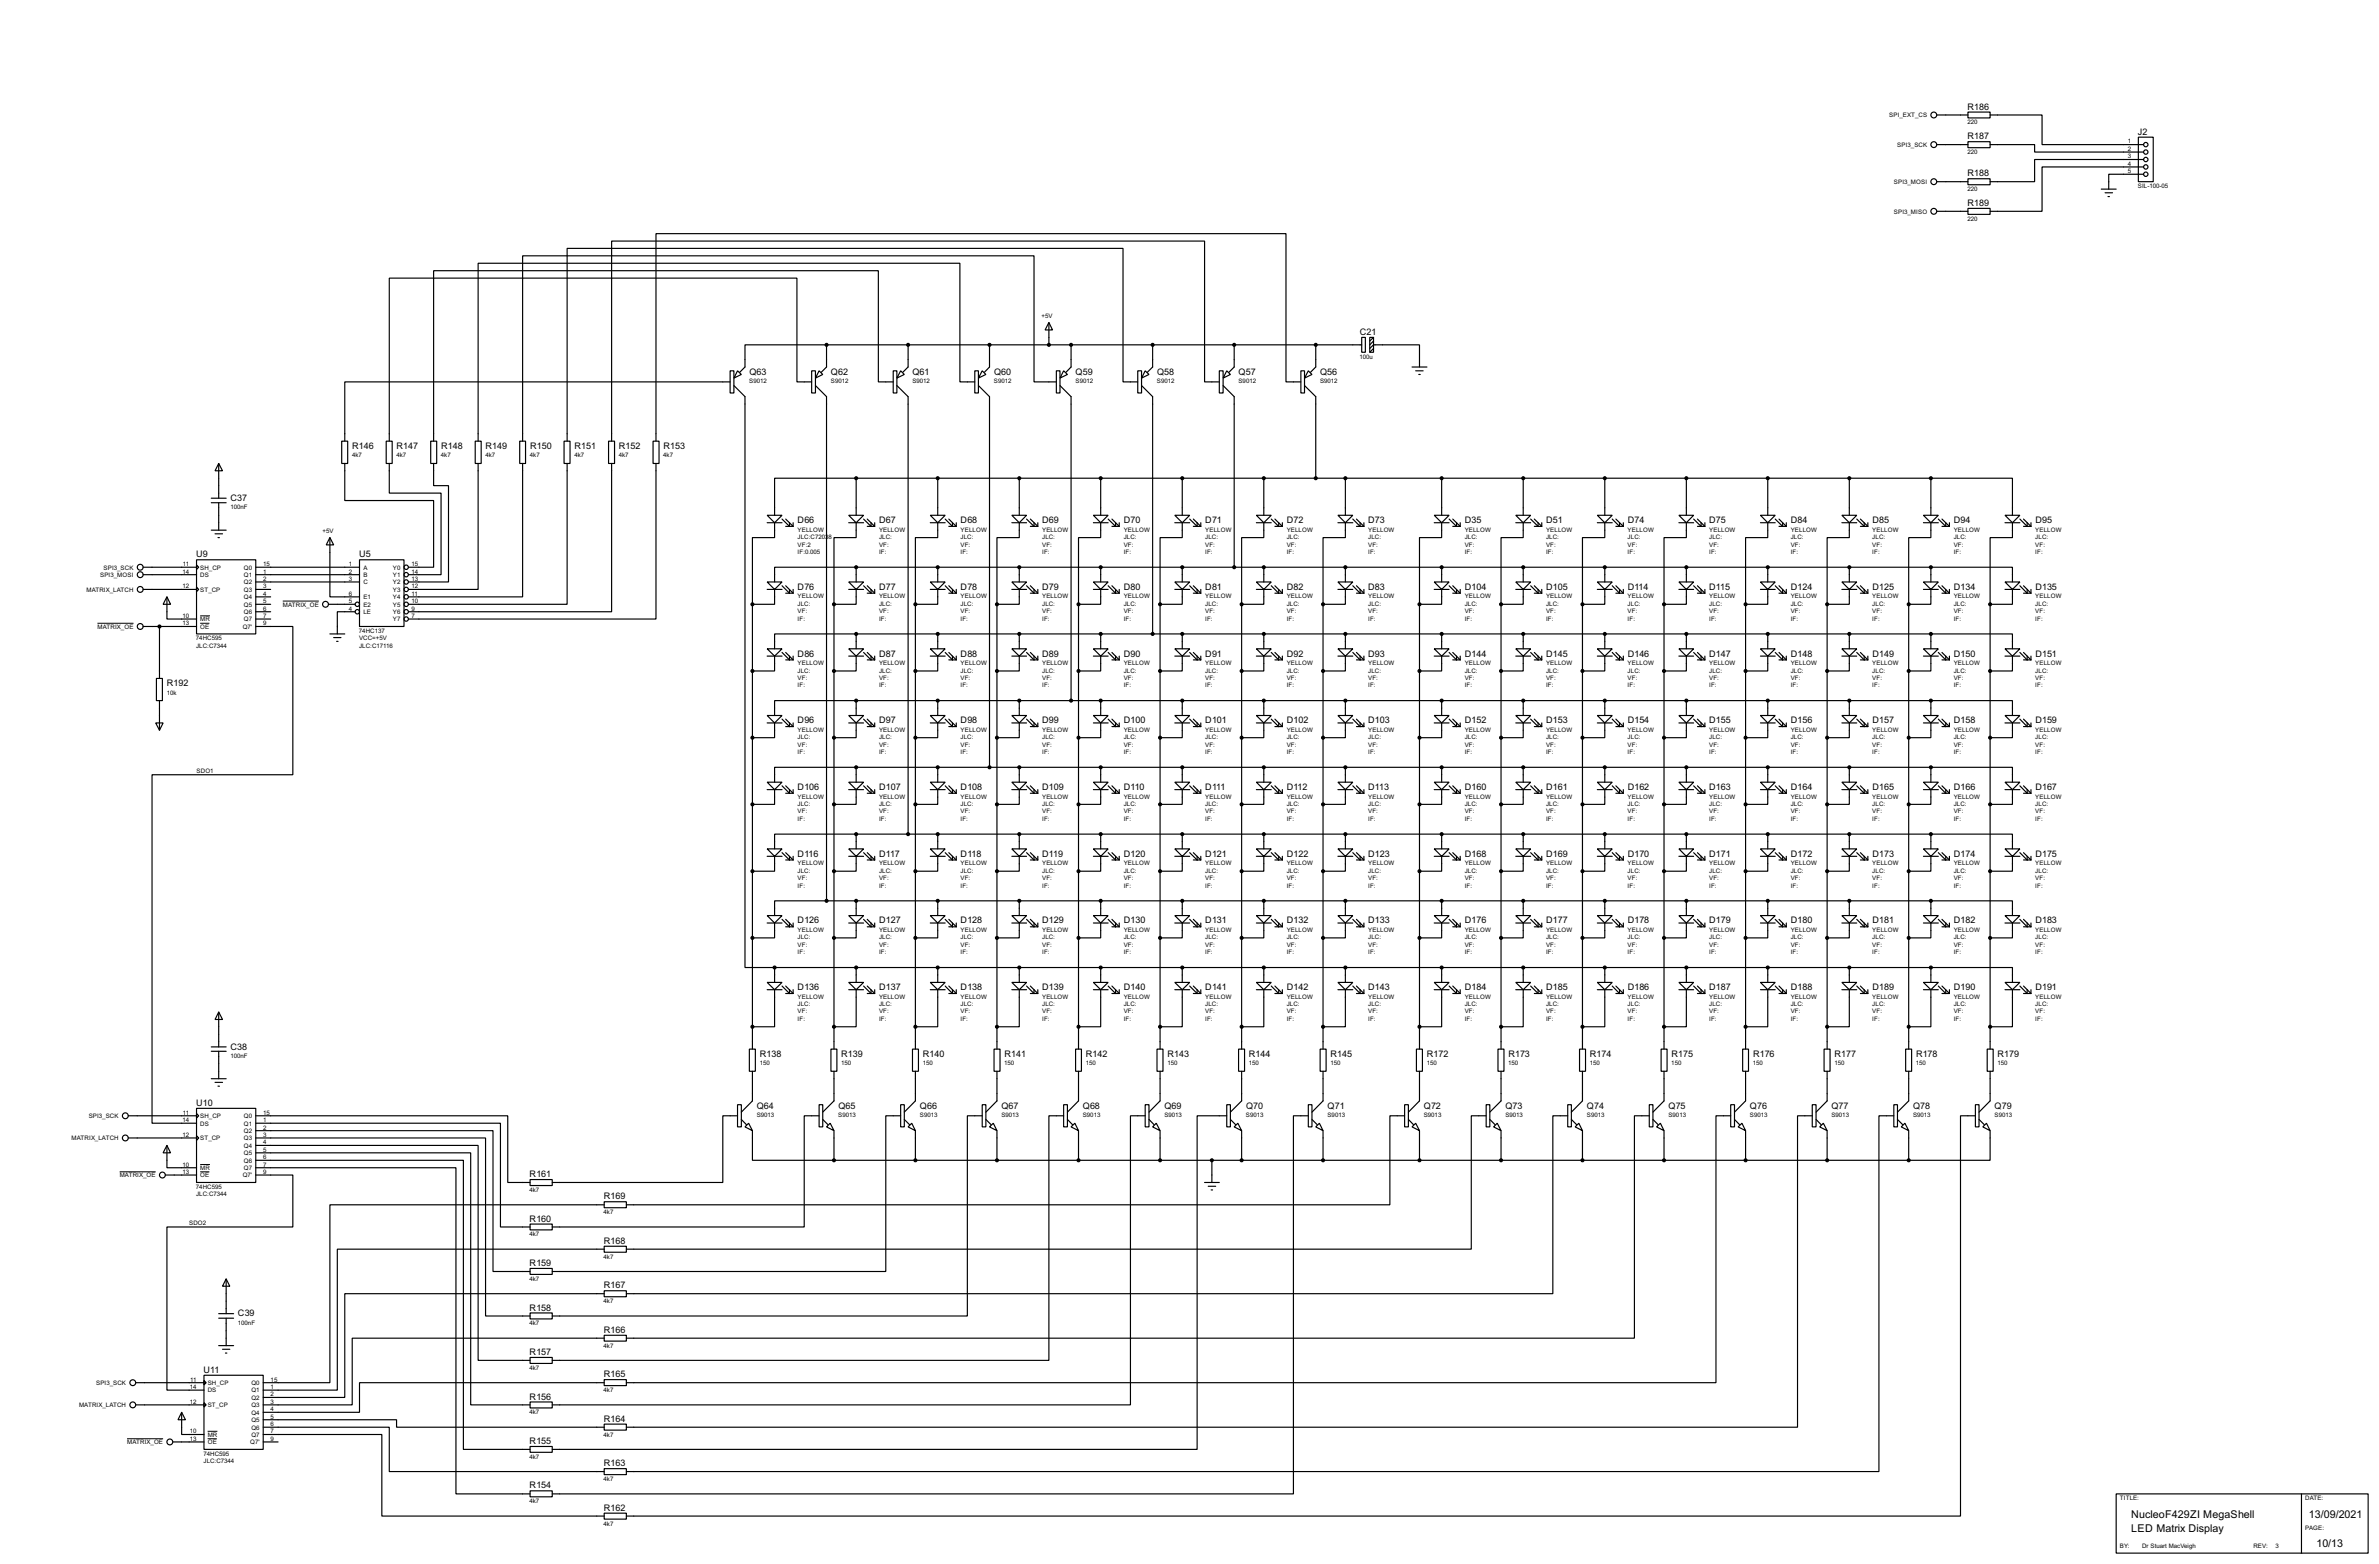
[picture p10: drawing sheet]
<svg xmlns="http://www.w3.org/2000/svg" width="815mm" height="536mm" viewBox="0 0 815 536" stroke-linecap="round" stroke-linejoin="round" font-family="sans-serif">
<defs><g id="words">
<g font-size="4.1">
<text x="730.4" y="520">NucleoF429ZI MegaShell</text>
<text x="791.3" y="520">13/09/2021</text>
<text x="730.4" y="525.1">LED Matrix Display</text>
<text x="793.8" y="530.2">10/13</text>
</g>
<g font-size="3.5">
<text x="674.3" y="37.6">R186</text>
<text x="674.3" y="47.8">R187</text>
<text x="732.7" y="46.2">J2</text>
<text x="674.3" y="60.5">R188</text>
<text x="674.3" y="70.6">R189</text>
<text x="466" y="114.8">C21</text>
<text x="256.8" y="128.4">Q63</text>
<text x="284.8" y="128.4">Q62</text>
<text x="312.7" y="128.4">Q61</text>
<text x="340.7" y="128.4">Q60</text>
<text x="368.6" y="128.4">Q59</text>
<text x="396.5" y="128.4">Q58</text>
<text x="424.5" y="128.4">Q57</text>
<text x="452.4" y="128.4">Q56</text>
<text x="120.7" y="153.8">R146</text>
<text x="135.9" y="153.8">R147</text>
<text x="151.2" y="153.8">R148</text>
<text x="166.4" y="153.8">R149</text>
<text x="181.7" y="153.8">R150</text>
<text x="196.9" y="153.8">R151</text>
<text x="212.1" y="153.8">R152</text>
<text x="227.4" y="153.8">R153</text>
<text x="79" y="171.6">C37</text>
<text x="273.4" y="179.2">D66</text>
<text x="301.3" y="179.2">D67</text>
<text x="329.2" y="179.2">D68</text>
<text x="357.2" y="179.2">D69</text>
<text x="385.1" y="179.2">D70</text>
<text x="413.1" y="179.2">D71</text>
<text x="441" y="179.2">D72</text>
<text x="468.9" y="179.2">D73</text>
<text x="502" y="179.2">D35</text>
<text x="529.9" y="179.2">D51</text>
<text x="557.8" y="179.2">D74</text>
<text x="585.8" y="179.2">D75</text>
<text x="613.7" y="179.2">D84</text>
<text x="641.7" y="179.2">D85</text>
<text x="669.6" y="179.2">D94</text>
<text x="697.5" y="179.2">D95</text>
<text x="67.2" y="191">U9</text>
<text x="123.1" y="191">U5</text>
<text x="273.4" y="202.1">D76</text>
<text x="301.3" y="202.1">D77</text>
<text x="329.2" y="202.1">D78</text>
<text x="357.2" y="202.1">D79</text>
<text x="385.1" y="202.1">D80</text>
<text x="413.1" y="202.1">D81</text>
<text x="441" y="202.1">D82</text>
<text x="468.9" y="202.1">D83</text>
<text x="502" y="202.1">D104</text>
<text x="529.9" y="202.1">D105</text>
<text x="557.8" y="202.1">D114</text>
<text x="585.8" y="202.1">D115</text>
<text x="613.7" y="202.1">D124</text>
<text x="641.7" y="202.1">D125</text>
<text x="669.6" y="202.1">D134</text>
<text x="697.5" y="202.1">D135</text>
<text x="273.4" y="225">D86</text>
<text x="301.3" y="225">D87</text>
<text x="329.2" y="225">D88</text>
<text x="357.2" y="225">D89</text>
<text x="385.1" y="225">D90</text>
<text x="413.1" y="225">D91</text>
<text x="441" y="225">D92</text>
<text x="468.9" y="225">D93</text>
<text x="502" y="225">D144</text>
<text x="529.9" y="225">D145</text>
<text x="557.8" y="225">D146</text>
<text x="585.8" y="225">D147</text>
<text x="613.7" y="225">D148</text>
<text x="641.7" y="225">D149</text>
<text x="669.6" y="225">D150</text>
<text x="697.5" y="225">D151</text>
<text x="57.2" y="235.2">R192</text>
<text x="273.4" y="247.9">D96</text>
<text x="301.3" y="247.9">D97</text>
<text x="329.2" y="247.9">D98</text>
<text x="357.2" y="247.9">D99</text>
<text x="385.1" y="247.9">D100</text>
<text x="413.1" y="247.9">D101</text>
<text x="441" y="247.9">D102</text>
<text x="468.9" y="247.9">D103</text>
<text x="502" y="247.9">D152</text>
<text x="529.9" y="247.9">D153</text>
<text x="557.8" y="247.9">D154</text>
<text x="585.8" y="247.9">D155</text>
<text x="613.7" y="247.9">D156</text>
<text x="641.7" y="247.9">D157</text>
<text x="669.6" y="247.9">D158</text>
<text x="697.5" y="247.9">D159</text>
<text x="273.4" y="270.7">D106</text>
<text x="301.3" y="270.7">D107</text>
<text x="329.2" y="270.7">D108</text>
<text x="357.2" y="270.7">D109</text>
<text x="385.1" y="270.7">D110</text>
<text x="413.1" y="270.7">D111</text>
<text x="441" y="270.7">D112</text>
<text x="468.9" y="270.7">D113</text>
<text x="502" y="270.7">D160</text>
<text x="529.9" y="270.7">D161</text>
<text x="557.8" y="270.7">D162</text>
<text x="585.8" y="270.7">D163</text>
<text x="613.7" y="270.7">D164</text>
<text x="641.7" y="270.7">D165</text>
<text x="669.6" y="270.7">D166</text>
<text x="697.5" y="270.7">D167</text>
<text x="273.4" y="293.6">D116</text>
<text x="301.3" y="293.6">D117</text>
<text x="329.2" y="293.6">D118</text>
<text x="357.2" y="293.6">D119</text>
<text x="385.1" y="293.6">D120</text>
<text x="413.1" y="293.6">D121</text>
<text x="441" y="293.6">D122</text>
<text x="468.9" y="293.6">D123</text>
<text x="502" y="293.6">D168</text>
<text x="529.9" y="293.6">D169</text>
<text x="557.8" y="293.6">D170</text>
<text x="585.8" y="293.6">D171</text>
<text x="613.7" y="293.6">D172</text>
<text x="641.7" y="293.6">D173</text>
<text x="669.6" y="293.6">D174</text>
<text x="697.5" y="293.6">D175</text>
<text x="273.4" y="316.4">D126</text>
<text x="301.3" y="316.4">D127</text>
<text x="329.2" y="316.4">D128</text>
<text x="357.2" y="316.4">D129</text>
<text x="385.1" y="316.4">D130</text>
<text x="413.1" y="316.4">D131</text>
<text x="441" y="316.4">D132</text>
<text x="468.9" y="316.4">D133</text>
<text x="502" y="316.4">D176</text>
<text x="529.9" y="316.4">D177</text>
<text x="557.8" y="316.4">D178</text>
<text x="585.8" y="316.4">D179</text>
<text x="613.7" y="316.4">D180</text>
<text x="641.7" y="316.4">D181</text>
<text x="669.6" y="316.4">D182</text>
<text x="697.5" y="316.4">D183</text>
<text x="273.4" y="339.3">D136</text>
<text x="301.3" y="339.3">D137</text>
<text x="329.2" y="339.3">D138</text>
<text x="357.2" y="339.3">D139</text>
<text x="385.1" y="339.3">D140</text>
<text x="413.1" y="339.3">D141</text>
<text x="441" y="339.3">D142</text>
<text x="468.9" y="339.3">D143</text>
<text x="502" y="339.3">D184</text>
<text x="529.9" y="339.3">D185</text>
<text x="557.8" y="339.3">D186</text>
<text x="585.8" y="339.3">D187</text>
<text x="613.7" y="339.3">D188</text>
<text x="641.7" y="339.3">D189</text>
<text x="669.6" y="339.3">D190</text>
<text x="697.5" y="339.3">D191</text>
<text x="79" y="359.6">C38</text>
<text x="260.4" y="362.2">R138</text>
<text x="288.3" y="362.2">R139</text>
<text x="316.3" y="362.2">R140</text>
<text x="344.2" y="362.2">R141</text>
<text x="372.2" y="362.2">R142</text>
<text x="400.1" y="362.2">R143</text>
<text x="428" y="362.2">R144</text>
<text x="456" y="362.2">R145</text>
<text x="489" y="362.2">R172</text>
<text x="516.9" y="362.2">R173</text>
<text x="544.9" y="362.2">R174</text>
<text x="572.8" y="362.2">R175</text>
<text x="600.8" y="362.2">R176</text>
<text x="628.7" y="362.2">R177</text>
<text x="656.6" y="362.2">R178</text>
<text x="684.6" y="362.2">R179</text>
<text x="67.2" y="379">U10</text>
<text x="259.4" y="379.9">Q64</text>
<text x="287.3" y="379.9">Q65</text>
<text x="315.3" y="379.9">Q66</text>
<text x="343.2" y="379.9">Q67</text>
<text x="371.1" y="379.9">Q68</text>
<text x="399.1" y="379.9">Q69</text>
<text x="427" y="379.9">Q70</text>
<text x="455" y="379.9">Q71</text>
<text x="488" y="379.9">Q72</text>
<text x="515.9" y="379.9">Q73</text>
<text x="543.9" y="379.9">Q74</text>
<text x="571.8" y="379.9">Q75</text>
<text x="599.7" y="379.9">Q76</text>
<text x="627.7" y="379.9">Q77</text>
<text x="655.6" y="379.9">Q78</text>
<text x="683.6" y="379.9">Q79</text>
<text x="181.5" y="403.4">R161</text>
<text x="206.9" y="411">R169</text>
<text x="181.5" y="418.6">R160</text>
<text x="206.9" y="426.2">R168</text>
<text x="181.5" y="433.8">R159</text>
<text x="206.9" y="441.5">R167</text>
<text x="181.5" y="449.1">R158</text>
<text x="81.6" y="451.1">C39</text>
<text x="206.9" y="456.7">R166</text>
<text x="181.5" y="464.3">R157</text>
<text x="69.8" y="470.4">U11</text>
<text x="206.9" y="471.9">R165</text>
<text x="181.5" y="479.6">R156</text>
<text x="206.9" y="487.2">R164</text>
<text x="181.5" y="494.8">R155</text>
<text x="206.9" y="502.4">R163</text>
<text x="181.5" y="510">R154</text>
<text x="206.9" y="517.7">R162</text>
</g>
<g font-size="2.4">
<text x="647.4" y="40.2">SPI_EXT_CS</text>
<text x="674.2" y="42.6">220</text>
<text x="650.2" y="50.3">SPI3_SCK</text>
<text x="674.2" y="52.8">220</text>
<text x="729.2" y="49.2">1</text>
<text x="729.2" y="51.7">2</text>
<text x="729.2" y="54.3">3</text>
<text x="729.2" y="56.8">4</text>
<text x="729.2" y="59.3">5</text>
<text x="649" y="63">SPI3_MOSI</text>
<text x="674.2" y="65.5">220</text>
<text x="732.6" y="64.4">SIL-100-05</text>
<text x="649" y="73.2">SPI3_MISO</text>
<text x="674.2" y="75.6">220</text>
<text x="356.9" y="108.8">+5V</text>
<text x="465.9" y="122.9">100u</text>
<text x="256.8" y="131.3">S9012</text>
<text x="284.7" y="131.3">S9012</text>
<text x="312.7" y="131.3">S9012</text>
<text x="340.6" y="131.3">S9012</text>
<text x="368.6" y="131.3">S9012</text>
<text x="396.5" y="131.3">S9012</text>
<text x="424.4" y="131.3">S9012</text>
<text x="452.4" y="131.3">S9012</text>
<text x="120.7" y="156.7">4k7</text>
<text x="135.9" y="156.7">4k7</text>
<text x="151.1" y="156.7">4k7</text>
<text x="166.4" y="156.7">4k7</text>
<text x="181.6" y="156.7">4k7</text>
<text x="196.8" y="156.7">4k7</text>
<text x="212.1" y="156.7">4k7</text>
<text x="227.3" y="156.7">4k7</text>
<text x="79" y="174.5">100nF</text>
<text x="110.5" y="182.5">+5V</text>
<text x="273.3" y="182.2">YELLOW</text>
<text x="273.3" y="184.7">JLC:C7203</text>
<text x="283.9" y="184.7">8</text>
<text x="301.2" y="182.2">YELLOW</text>
<text x="301.2" y="184.7">JLC:</text>
<text x="329.2" y="182.2">YELLOW</text>
<text x="329.2" y="184.7">JLC:</text>
<text x="357.1" y="182.2">YELLOW</text>
<text x="357.1" y="184.7">JLC:</text>
<text x="385.1" y="182.2">YELLOW</text>
<text x="385.1" y="184.7">JLC:</text>
<text x="413" y="182.2">YELLOW</text>
<text x="413" y="184.7">JLC:</text>
<text x="440.9" y="182.2">YELLOW</text>
<text x="440.9" y="184.7">JLC:</text>
<text x="468.9" y="182.2">YELLOW</text>
<text x="468.9" y="184.7">JLC:</text>
<text x="501.9" y="182.2">YELLOW</text>
<text x="501.9" y="184.7">JLC:</text>
<text x="529.8" y="182.2">YELLOW</text>
<text x="529.8" y="184.7">JLC:</text>
<text x="557.8" y="182.2">YELLOW</text>
<text x="557.8" y="184.7">JLC:</text>
<text x="585.7" y="182.2">YELLOW</text>
<text x="585.7" y="184.7">JLC:</text>
<text x="613.7" y="182.2">YELLOW</text>
<text x="613.7" y="184.7">JLC:</text>
<text x="641.6" y="182.2">YELLOW</text>
<text x="641.6" y="184.7">JLC:</text>
<text x="669.5" y="182.2">YELLOW</text>
<text x="669.5" y="184.7">JLC:</text>
<text x="697.5" y="182.2">YELLOW</text>
<text x="697.5" y="184.7">JLC:</text>
<text x="273.3" y="187.3">VF:2</text>
<text x="273.3" y="189.8">IF:0.005</text>
<text x="301.2" y="187.3">VF:</text>
<text x="301.2" y="189.8">IF:</text>
<text x="329.2" y="187.3">VF:</text>
<text x="329.2" y="189.8">IF:</text>
<text x="357.1" y="187.3">VF:</text>
<text x="357.1" y="189.8">IF:</text>
<text x="385.1" y="187.3">VF:</text>
<text x="385.1" y="189.8">IF:</text>
<text x="413" y="187.3">VF:</text>
<text x="413" y="189.8">IF:</text>
<text x="440.9" y="187.3">VF:</text>
<text x="440.9" y="189.8">IF:</text>
<text x="468.9" y="187.3">VF:</text>
<text x="468.9" y="189.8">IF:</text>
<text x="501.9" y="187.3">VF:</text>
<text x="501.9" y="189.8">IF:</text>
<text x="529.8" y="187.3">VF:</text>
<text x="529.8" y="189.8">IF:</text>
<text x="557.8" y="187.3">VF:</text>
<text x="557.8" y="189.8">IF:</text>
<text x="585.7" y="187.3">VF:</text>
<text x="585.7" y="189.8">IF:</text>
<text x="613.7" y="187.3">VF:</text>
<text x="613.7" y="189.8">IF:</text>
<text x="641.6" y="187.3">VF:</text>
<text x="641.6" y="189.8">IF:</text>
<text x="669.5" y="187.3">VF:</text>
<text x="669.5" y="189.8">IF:</text>
<text x="697.5" y="187.3">VF:</text>
<text x="697.5" y="189.8">IF:</text>
<text x="34.3" y="197.7">SPI3_MOSI</text>
<text x="35.5" y="195.2">SPI3_SCK</text>
<text x="62.5" y="196.5">14</text>
<text x="62.7" y="194">11</text>
<text x="68.6" y="195.2">SH_CP</text>
<text x="68.6" y="197.7">DS</text>
<text x="83.6" y="195.2">Q0</text>
<text x="83.6" y="197.7">Q1</text>
<text x="90.2" y="194">15</text>
<text x="90.2" y="196.5">1</text>
<text x="119.6" y="194">1</text>
<text x="119.6" y="196.5">2</text>
<text x="124.5" y="195.2">A</text>
<text x="124.5" y="197.7">B</text>
<text x="134.6" y="195.2">Y0</text>
<text x="134.6" y="197.7">Y1</text>
<text x="141" y="194">15</text>
<text x="141" y="196.5">14</text>
<text x="29.6" y="202.8">MATRIX_LATCH</text>
<text x="62.5" y="201.6">12</text>
<text x="68.6" y="202.8">ST_CP</text>
<text x="83.6" y="200.2">Q2</text>
<text x="83.6" y="202.8">Q3</text>
<text x="90.2" y="199">2</text>
<text x="90.2" y="201.6">3</text>
<text x="119.6" y="199">3</text>
<text x="124.5" y="200.2">C</text>
<text x="134.6" y="200.2">Y2</text>
<text x="134.6" y="202.8">Y3</text>
<text x="141" y="199">13</text>
<text x="141" y="201.6">12</text>
<text x="83.6" y="205.3">Q4</text>
<text x="83.6" y="207.9">Q5</text>
<text x="90.2" y="204.1">4</text>
<text x="90.2" y="206.7">5</text>
<text x="90.2" y="209.2">6</text>
<text x="96.9" y="207.9">MATRIX_OE</text>
<text x="119.6" y="204.1">6</text>
<text x="119.6" y="206.7">5</text>
<text x="119.6" y="209.2">4</text>
<text x="124.5" y="205.3">E1</text>
<text x="124.5" y="207.9">E2</text>
<text x="134.6" y="205.3">Y4</text>
<text x="134.6" y="207.9">Y5</text>
<text x="141" y="204.1">11</text>
<text x="141" y="206.7">10</text>
<text x="141" y="209.2">9</text>
<text x="273.3" y="205.1">YELLOW</text>
<text x="273.3" y="207.6">JLC:</text>
<text x="301.2" y="205.1">YELLOW</text>
<text x="301.2" y="207.6">JLC:</text>
<text x="329.2" y="205.1">YELLOW</text>
<text x="329.2" y="207.6">JLC:</text>
<text x="357.1" y="205.1">YELLOW</text>
<text x="357.1" y="207.6">JLC:</text>
<text x="385.1" y="205.1">YELLOW</text>
<text x="385.1" y="207.6">JLC:</text>
<text x="413" y="205.1">YELLOW</text>
<text x="413" y="207.6">JLC:</text>
<text x="440.9" y="205.1">YELLOW</text>
<text x="440.9" y="207.6">JLC:</text>
<text x="468.9" y="205.1">YELLOW</text>
<text x="468.9" y="207.6">JLC:</text>
<text x="501.9" y="205.1">YELLOW</text>
<text x="501.9" y="207.6">JLC:</text>
<text x="529.8" y="205.1">YELLOW</text>
<text x="529.8" y="207.6">JLC:</text>
<text x="557.8" y="205.1">YELLOW</text>
<text x="557.8" y="207.6">JLC:</text>
<text x="585.7" y="205.1">YELLOW</text>
<text x="585.7" y="207.6">JLC:</text>
<text x="613.7" y="205.1">YELLOW</text>
<text x="613.7" y="207.6">JLC:</text>
<text x="641.6" y="205.1">YELLOW</text>
<text x="641.6" y="207.6">JLC:</text>
<text x="669.5" y="205.1">YELLOW</text>
<text x="669.5" y="207.6">JLC:</text>
<text x="697.5" y="205.1">YELLOW</text>
<text x="697.5" y="207.6">JLC:</text>
<text x="33.4" y="215.5">MATRIX_OE</text>
<text x="62.5" y="211.7">10</text>
<text x="62.5" y="214.3">13</text>
<text x="68.6" y="212.9">MR</text>
<text x="68.6" y="215.5">OE</text>
<text x="83.2" y="215.5">Q7'</text>
<text x="83.6" y="210.4">Q6</text>
<text x="83.6" y="212.9">Q7</text>
<text x="90.2" y="211.7">7</text>
<text x="90.2" y="214.3">9</text>
<text x="124.5" y="210.4">LE</text>
<text x="134.6" y="210.4">Y6</text>
<text x="134.6" y="212.9">Y7</text>
<text x="141" y="211.7">7</text>
<text x="273.3" y="210.1">VF:</text>
<text x="273.3" y="212.7">IF:</text>
<text x="301.2" y="210.1">VF:</text>
<text x="301.2" y="212.7">IF:</text>
<text x="329.2" y="210.1">VF:</text>
<text x="329.2" y="212.7">IF:</text>
<text x="357.1" y="210.1">VF:</text>
<text x="357.1" y="212.7">IF:</text>
<text x="385.1" y="210.1">VF:</text>
<text x="385.1" y="212.7">IF:</text>
<text x="413" y="210.1">VF:</text>
<text x="413" y="212.7">IF:</text>
<text x="440.9" y="210.1">VF:</text>
<text x="440.9" y="212.7">IF:</text>
<text x="468.9" y="210.1">VF:</text>
<text x="468.9" y="212.7">IF:</text>
<text x="501.9" y="210.1">VF:</text>
<text x="501.9" y="212.7">IF:</text>
<text x="529.8" y="210.1">VF:</text>
<text x="529.8" y="212.7">IF:</text>
<text x="557.8" y="210.1">VF:</text>
<text x="557.8" y="212.7">IF:</text>
<text x="585.7" y="210.1">VF:</text>
<text x="585.7" y="212.7">IF:</text>
<text x="613.7" y="210.1">VF:</text>
<text x="613.7" y="212.7">IF:</text>
<text x="641.6" y="210.1">VF:</text>
<text x="641.6" y="212.7">IF:</text>
<text x="669.5" y="210.1">VF:</text>
<text x="669.5" y="212.7">IF:</text>
<text x="697.5" y="210.1">VF:</text>
<text x="697.5" y="212.7">IF:</text>
<text x="67.2" y="219.4">74HC595</text>
<text x="67.2" y="222">JLC:C7344</text>
<text x="123" y="216.9">74HC137</text>
<text x="123" y="219.4">VCC=+5V</text>
<text x="123" y="222">JLC:C17116</text>
<text x="273.3" y="227.9">YELLOW</text>
<text x="301.2" y="227.9">YELLOW</text>
<text x="329.2" y="227.9">YELLOW</text>
<text x="357.1" y="227.9">YELLOW</text>
<text x="385.1" y="227.9">YELLOW</text>
<text x="413" y="227.9">YELLOW</text>
<text x="440.9" y="227.9">YELLOW</text>
<text x="468.9" y="227.9">YELLOW</text>
<text x="501.9" y="227.9">YELLOW</text>
<text x="529.8" y="227.9">YELLOW</text>
<text x="557.8" y="227.9">YELLOW</text>
<text x="585.7" y="227.9">YELLOW</text>
<text x="613.7" y="227.9">YELLOW</text>
<text x="641.6" y="227.9">YELLOW</text>
<text x="669.5" y="227.9">YELLOW</text>
<text x="697.5" y="227.9">YELLOW</text>
<text x="273.3" y="230.5">JLC:</text>
<text x="273.3" y="233">VF:</text>
<text x="301.2" y="230.5">JLC:</text>
<text x="301.2" y="233">VF:</text>
<text x="329.2" y="230.5">JLC:</text>
<text x="329.2" y="233">VF:</text>
<text x="357.1" y="230.5">JLC:</text>
<text x="357.1" y="233">VF:</text>
<text x="385.1" y="230.5">JLC:</text>
<text x="385.1" y="233">VF:</text>
<text x="413" y="230.5">JLC:</text>
<text x="413" y="233">VF:</text>
<text x="440.9" y="230.5">JLC:</text>
<text x="440.9" y="233">VF:</text>
<text x="468.9" y="230.5">JLC:</text>
<text x="468.9" y="233">VF:</text>
<text x="501.9" y="230.5">JLC:</text>
<text x="501.9" y="233">VF:</text>
<text x="529.8" y="230.5">JLC:</text>
<text x="529.8" y="233">VF:</text>
<text x="557.8" y="230.5">JLC:</text>
<text x="557.8" y="233">VF:</text>
<text x="585.7" y="230.5">JLC:</text>
<text x="585.7" y="233">VF:</text>
<text x="613.7" y="230.5">JLC:</text>
<text x="613.7" y="233">VF:</text>
<text x="641.6" y="230.5">JLC:</text>
<text x="641.6" y="233">VF:</text>
<text x="669.5" y="230.5">JLC:</text>
<text x="669.5" y="233">VF:</text>
<text x="697.5" y="230.5">JLC:</text>
<text x="697.5" y="233">VF:</text>
<text x="57.2" y="238.1">10k</text>
<text x="273.3" y="235.5">IF:</text>
<text x="301.2" y="235.5">IF:</text>
<text x="329.2" y="235.5">IF:</text>
<text x="357.1" y="235.5">IF:</text>
<text x="385.1" y="235.5">IF:</text>
<text x="413" y="235.5">IF:</text>
<text x="440.9" y="235.5">IF:</text>
<text x="468.9" y="235.5">IF:</text>
<text x="501.9" y="235.5">IF:</text>
<text x="529.8" y="235.5">IF:</text>
<text x="557.8" y="235.5">IF:</text>
<text x="585.7" y="235.5">IF:</text>
<text x="613.7" y="235.5">IF:</text>
<text x="641.6" y="235.5">IF:</text>
<text x="669.5" y="235.5">IF:</text>
<text x="697.5" y="235.5">IF:</text>
<text x="273.3" y="250.8">YELLOW</text>
<text x="301.2" y="250.8">YELLOW</text>
<text x="329.2" y="250.8">YELLOW</text>
<text x="357.1" y="250.8">YELLOW</text>
<text x="385.1" y="250.8">YELLOW</text>
<text x="413" y="250.8">YELLOW</text>
<text x="440.9" y="250.8">YELLOW</text>
<text x="468.9" y="250.8">YELLOW</text>
<text x="501.9" y="250.8">YELLOW</text>
<text x="529.8" y="250.8">YELLOW</text>
<text x="557.8" y="250.8">YELLOW</text>
<text x="585.7" y="250.8">YELLOW</text>
<text x="613.7" y="250.8">YELLOW</text>
<text x="641.6" y="250.8">YELLOW</text>
<text x="669.5" y="250.8">YELLOW</text>
<text x="697.5" y="250.8">YELLOW</text>
<text x="273.3" y="253.3">JLC:</text>
<text x="273.3" y="255.9">VF:</text>
<text x="301.2" y="253.3">JLC:</text>
<text x="301.2" y="255.9">VF:</text>
<text x="329.2" y="253.3">JLC:</text>
<text x="329.2" y="255.9">VF:</text>
<text x="357.1" y="253.3">JLC:</text>
<text x="357.1" y="255.9">VF:</text>
<text x="385.1" y="253.3">JLC:</text>
<text x="385.1" y="255.9">VF:</text>
<text x="413" y="253.3">JLC:</text>
<text x="413" y="255.9">VF:</text>
<text x="440.9" y="253.3">JLC:</text>
<text x="440.9" y="255.9">VF:</text>
<text x="468.9" y="253.3">JLC:</text>
<text x="468.9" y="255.9">VF:</text>
<text x="501.9" y="253.3">JLC:</text>
<text x="501.9" y="255.9">VF:</text>
<text x="529.8" y="253.3">JLC:</text>
<text x="529.8" y="255.9">VF:</text>
<text x="557.8" y="253.3">JLC:</text>
<text x="557.8" y="255.9">VF:</text>
<text x="585.7" y="253.3">JLC:</text>
<text x="585.7" y="255.9">VF:</text>
<text x="613.7" y="253.3">JLC:</text>
<text x="613.7" y="255.9">VF:</text>
<text x="641.6" y="253.3">JLC:</text>
<text x="641.6" y="255.9">VF:</text>
<text x="669.5" y="253.3">JLC:</text>
<text x="669.5" y="255.9">VF:</text>
<text x="697.5" y="253.3">JLC:</text>
<text x="697.5" y="255.9">VF:</text>
<text x="273.3" y="258.4">IF:</text>
<text x="301.2" y="258.4">IF:</text>
<text x="329.2" y="258.4">IF:</text>
<text x="357.1" y="258.4">IF:</text>
<text x="385.1" y="258.4">IF:</text>
<text x="413" y="258.4">IF:</text>
<text x="440.9" y="258.4">IF:</text>
<text x="468.9" y="258.4">IF:</text>
<text x="501.9" y="258.4">IF:</text>
<text x="529.8" y="258.4">IF:</text>
<text x="557.8" y="258.4">IF:</text>
<text x="585.7" y="258.4">IF:</text>
<text x="613.7" y="258.4">IF:</text>
<text x="641.6" y="258.4">IF:</text>
<text x="669.5" y="258.4">IF:</text>
<text x="697.5" y="258.4">IF:</text>
<text x="67.4" y="264.9">SDO1</text>
<text x="273.3" y="273.6">YELLOW</text>
<text x="301.2" y="273.6">YELLOW</text>
<text x="329.2" y="273.6">YELLOW</text>
<text x="357.1" y="273.6">YELLOW</text>
<text x="385.1" y="273.6">YELLOW</text>
<text x="413" y="273.6">YELLOW</text>
<text x="440.9" y="273.6">YELLOW</text>
<text x="468.9" y="273.6">YELLOW</text>
<text x="501.9" y="273.6">YELLOW</text>
<text x="529.8" y="273.6">YELLOW</text>
<text x="557.8" y="273.6">YELLOW</text>
<text x="585.7" y="273.6">YELLOW</text>
<text x="613.7" y="273.6">YELLOW</text>
<text x="641.6" y="273.6">YELLOW</text>
<text x="669.5" y="273.6">YELLOW</text>
<text x="697.5" y="273.6">YELLOW</text>
<text x="273.3" y="276.2">JLC:</text>
<text x="273.3" y="278.7">VF:</text>
<text x="273.3" y="281.3">IF:</text>
<text x="301.2" y="276.2">JLC:</text>
<text x="301.2" y="278.7">VF:</text>
<text x="301.2" y="281.3">IF:</text>
<text x="329.2" y="276.2">JLC:</text>
<text x="329.2" y="278.7">VF:</text>
<text x="329.2" y="281.3">IF:</text>
<text x="357.1" y="276.2">JLC:</text>
<text x="357.1" y="278.7">VF:</text>
<text x="357.1" y="281.3">IF:</text>
<text x="385.1" y="276.2">JLC:</text>
<text x="385.1" y="278.7">VF:</text>
<text x="385.1" y="281.3">IF:</text>
<text x="413" y="276.2">JLC:</text>
<text x="413" y="278.7">VF:</text>
<text x="413" y="281.3">IF:</text>
<text x="440.9" y="276.2">JLC:</text>
<text x="440.9" y="278.7">VF:</text>
<text x="440.9" y="281.3">IF:</text>
<text x="468.9" y="276.2">JLC:</text>
<text x="468.9" y="278.7">VF:</text>
<text x="468.9" y="281.3">IF:</text>
<text x="501.9" y="276.2">JLC:</text>
<text x="501.9" y="278.7">VF:</text>
<text x="501.9" y="281.3">IF:</text>
<text x="529.8" y="276.2">JLC:</text>
<text x="529.8" y="278.7">VF:</text>
<text x="529.8" y="281.3">IF:</text>
<text x="557.8" y="276.2">JLC:</text>
<text x="557.8" y="278.7">VF:</text>
<text x="557.8" y="281.3">IF:</text>
<text x="585.7" y="276.2">JLC:</text>
<text x="585.7" y="278.7">VF:</text>
<text x="585.7" y="281.3">IF:</text>
<text x="613.7" y="276.2">JLC:</text>
<text x="613.7" y="278.7">VF:</text>
<text x="613.7" y="281.3">IF:</text>
<text x="641.6" y="276.2">JLC:</text>
<text x="641.6" y="278.7">VF:</text>
<text x="641.6" y="281.3">IF:</text>
<text x="669.5" y="276.2">JLC:</text>
<text x="669.5" y="278.7">VF:</text>
<text x="669.5" y="281.3">IF:</text>
<text x="697.5" y="276.2">JLC:</text>
<text x="697.5" y="278.7">VF:</text>
<text x="697.5" y="281.3">IF:</text>
<text x="273.3" y="296.5">YELLOW</text>
<text x="273.3" y="299">JLC:</text>
<text x="301.2" y="296.5">YELLOW</text>
<text x="301.2" y="299">JLC:</text>
<text x="329.2" y="296.5">YELLOW</text>
<text x="329.2" y="299">JLC:</text>
<text x="357.1" y="296.5">YELLOW</text>
<text x="357.1" y="299">JLC:</text>
<text x="385.1" y="296.5">YELLOW</text>
<text x="385.1" y="299">JLC:</text>
<text x="413" y="296.5">YELLOW</text>
<text x="413" y="299">JLC:</text>
<text x="440.9" y="296.5">YELLOW</text>
<text x="440.9" y="299">JLC:</text>
<text x="468.9" y="296.5">YELLOW</text>
<text x="468.9" y="299">JLC:</text>
<text x="501.9" y="296.5">YELLOW</text>
<text x="501.9" y="299">JLC:</text>
<text x="529.8" y="296.5">YELLOW</text>
<text x="529.8" y="299">JLC:</text>
<text x="557.8" y="296.5">YELLOW</text>
<text x="557.8" y="299">JLC:</text>
<text x="585.7" y="296.5">YELLOW</text>
<text x="585.7" y="299">JLC:</text>
<text x="613.7" y="296.5">YELLOW</text>
<text x="613.7" y="299">JLC:</text>
<text x="641.6" y="296.5">YELLOW</text>
<text x="641.6" y="299">JLC:</text>
<text x="669.5" y="296.5">YELLOW</text>
<text x="669.5" y="299">JLC:</text>
<text x="697.5" y="296.5">YELLOW</text>
<text x="697.5" y="299">JLC:</text>
<text x="273.3" y="301.6">VF:</text>
<text x="273.3" y="304.1">IF:</text>
<text x="301.2" y="301.6">VF:</text>
<text x="301.2" y="304.1">IF:</text>
<text x="329.2" y="301.6">VF:</text>
<text x="329.2" y="304.1">IF:</text>
<text x="357.1" y="301.6">VF:</text>
<text x="357.1" y="304.1">IF:</text>
<text x="385.1" y="301.6">VF:</text>
<text x="385.1" y="304.1">IF:</text>
<text x="413" y="301.6">VF:</text>
<text x="413" y="304.1">IF:</text>
<text x="440.9" y="301.6">VF:</text>
<text x="440.9" y="304.1">IF:</text>
<text x="468.9" y="301.6">VF:</text>
<text x="468.9" y="304.1">IF:</text>
<text x="501.9" y="301.6">VF:</text>
<text x="501.9" y="304.1">IF:</text>
<text x="529.8" y="301.6">VF:</text>
<text x="529.8" y="304.1">IF:</text>
<text x="557.8" y="301.6">VF:</text>
<text x="557.8" y="304.1">IF:</text>
<text x="585.7" y="301.6">VF:</text>
<text x="585.7" y="304.1">IF:</text>
<text x="613.7" y="301.6">VF:</text>
<text x="613.7" y="304.1">IF:</text>
<text x="641.6" y="301.6">VF:</text>
<text x="641.6" y="304.1">IF:</text>
<text x="669.5" y="301.6">VF:</text>
<text x="669.5" y="304.1">IF:</text>
<text x="697.5" y="301.6">VF:</text>
<text x="697.5" y="304.1">IF:</text>
<text x="273.3" y="319.4">YELLOW</text>
<text x="273.3" y="321.9">JLC:</text>
<text x="301.2" y="319.4">YELLOW</text>
<text x="301.2" y="321.9">JLC:</text>
<text x="329.2" y="319.4">YELLOW</text>
<text x="329.2" y="321.9">JLC:</text>
<text x="357.1" y="319.4">YELLOW</text>
<text x="357.1" y="321.9">JLC:</text>
<text x="385.1" y="319.4">YELLOW</text>
<text x="385.1" y="321.9">JLC:</text>
<text x="413" y="319.4">YELLOW</text>
<text x="413" y="321.9">JLC:</text>
<text x="440.9" y="319.4">YELLOW</text>
<text x="440.9" y="321.9">JLC:</text>
<text x="468.9" y="319.4">YELLOW</text>
<text x="468.9" y="321.9">JLC:</text>
<text x="501.9" y="319.4">YELLOW</text>
<text x="501.9" y="321.9">JLC:</text>
<text x="529.8" y="319.4">YELLOW</text>
<text x="529.8" y="321.9">JLC:</text>
<text x="557.8" y="319.4">YELLOW</text>
<text x="557.8" y="321.9">JLC:</text>
<text x="585.7" y="319.4">YELLOW</text>
<text x="585.7" y="321.9">JLC:</text>
<text x="613.7" y="319.4">YELLOW</text>
<text x="613.7" y="321.9">JLC:</text>
<text x="641.6" y="319.4">YELLOW</text>
<text x="641.6" y="321.9">JLC:</text>
<text x="669.5" y="319.4">YELLOW</text>
<text x="669.5" y="321.9">JLC:</text>
<text x="697.5" y="319.4">YELLOW</text>
<text x="697.5" y="321.9">JLC:</text>
<text x="273.3" y="324.4">VF:</text>
<text x="273.3" y="327">IF:</text>
<text x="301.2" y="324.4">VF:</text>
<text x="301.2" y="327">IF:</text>
<text x="329.2" y="324.4">VF:</text>
<text x="329.2" y="327">IF:</text>
<text x="357.1" y="324.4">VF:</text>
<text x="357.1" y="327">IF:</text>
<text x="385.1" y="324.4">VF:</text>
<text x="385.1" y="327">IF:</text>
<text x="413" y="324.4">VF:</text>
<text x="413" y="327">IF:</text>
<text x="440.9" y="324.4">VF:</text>
<text x="440.9" y="327">IF:</text>
<text x="468.9" y="324.4">VF:</text>
<text x="468.9" y="327">IF:</text>
<text x="501.9" y="324.4">VF:</text>
<text x="501.9" y="327">IF:</text>
<text x="529.8" y="324.4">VF:</text>
<text x="529.8" y="327">IF:</text>
<text x="557.8" y="324.4">VF:</text>
<text x="557.8" y="327">IF:</text>
<text x="585.7" y="324.4">VF:</text>
<text x="585.7" y="327">IF:</text>
<text x="613.7" y="324.4">VF:</text>
<text x="613.7" y="327">IF:</text>
<text x="641.6" y="324.4">VF:</text>
<text x="641.6" y="327">IF:</text>
<text x="669.5" y="324.4">VF:</text>
<text x="669.5" y="327">IF:</text>
<text x="697.5" y="324.4">VF:</text>
<text x="697.5" y="327">IF:</text>
<text x="273.3" y="342.2">YELLOW</text>
<text x="273.3" y="344.8">JLC:</text>
<text x="273.3" y="347.3">VF:</text>
<text x="301.2" y="342.2">YELLOW</text>
<text x="301.2" y="344.8">JLC:</text>
<text x="301.2" y="347.3">VF:</text>
<text x="329.2" y="342.2">YELLOW</text>
<text x="329.2" y="344.8">JLC:</text>
<text x="329.2" y="347.3">VF:</text>
<text x="357.1" y="342.2">YELLOW</text>
<text x="357.1" y="344.8">JLC:</text>
<text x="357.1" y="347.3">VF:</text>
<text x="385.1" y="342.2">YELLOW</text>
<text x="385.1" y="344.8">JLC:</text>
<text x="385.1" y="347.3">VF:</text>
<text x="413" y="342.2">YELLOW</text>
<text x="413" y="344.8">JLC:</text>
<text x="413" y="347.3">VF:</text>
<text x="440.9" y="342.2">YELLOW</text>
<text x="440.9" y="344.8">JLC:</text>
<text x="440.9" y="347.3">VF:</text>
<text x="468.9" y="342.2">YELLOW</text>
<text x="468.9" y="344.8">JLC:</text>
<text x="468.9" y="347.3">VF:</text>
<text x="501.9" y="342.2">YELLOW</text>
<text x="501.9" y="344.8">JLC:</text>
<text x="501.9" y="347.3">VF:</text>
<text x="529.8" y="342.2">YELLOW</text>
<text x="529.8" y="344.8">JLC:</text>
<text x="529.8" y="347.3">VF:</text>
<text x="557.8" y="342.2">YELLOW</text>
<text x="557.8" y="344.8">JLC:</text>
<text x="557.8" y="347.3">VF:</text>
<text x="585.7" y="342.2">YELLOW</text>
<text x="585.7" y="344.8">JLC:</text>
<text x="585.7" y="347.3">VF:</text>
<text x="613.7" y="342.2">YELLOW</text>
<text x="613.7" y="344.8">JLC:</text>
<text x="613.7" y="347.3">VF:</text>
<text x="641.6" y="342.2">YELLOW</text>
<text x="641.6" y="344.8">JLC:</text>
<text x="641.6" y="347.3">VF:</text>
<text x="669.5" y="342.2">YELLOW</text>
<text x="669.5" y="344.8">JLC:</text>
<text x="669.5" y="347.3">VF:</text>
<text x="697.5" y="342.2">YELLOW</text>
<text x="697.5" y="344.8">JLC:</text>
<text x="697.5" y="347.3">VF:</text>
<text x="273.3" y="349.8">IF:</text>
<text x="301.2" y="349.8">IF:</text>
<text x="329.2" y="349.8">IF:</text>
<text x="357.1" y="349.8">IF:</text>
<text x="385.1" y="349.8">IF:</text>
<text x="413" y="349.8">IF:</text>
<text x="440.9" y="349.8">IF:</text>
<text x="468.9" y="349.8">IF:</text>
<text x="501.9" y="349.8">IF:</text>
<text x="529.8" y="349.8">IF:</text>
<text x="557.8" y="349.8">IF:</text>
<text x="585.7" y="349.8">IF:</text>
<text x="613.7" y="349.8">IF:</text>
<text x="641.6" y="349.8">IF:</text>
<text x="669.5" y="349.8">IF:</text>
<text x="697.5" y="349.8">IF:</text>
<text x="79" y="362.5">100nF</text>
<text x="260.4" y="365.1">150</text>
<text x="288.3" y="365.1">150</text>
<text x="316.2" y="365.1">150</text>
<text x="344.2" y="365.1">150</text>
<text x="372.1" y="365.1">150</text>
<text x="400" y="365.1">150</text>
<text x="428" y="365.1">150</text>
<text x="455.9" y="365.1">150</text>
<text x="489" y="365.1">150</text>
<text x="516.9" y="365.1">150</text>
<text x="544.8" y="365.1">150</text>
<text x="572.8" y="365.1">150</text>
<text x="600.7" y="365.1">150</text>
<text x="628.7" y="365.1">150</text>
<text x="656.6" y="365.1">150</text>
<text x="684.5" y="365.1">150</text>
<text x="30.4" y="383.1">SPI3_SCK</text>
<text x="62.7" y="381.9">11</text>
<text x="68.6" y="383.1">SH_CP</text>
<text x="83.6" y="383.1">Q0</text>
<text x="90.2" y="381.9">15</text>
<text x="259.3" y="382.9">S9013</text>
<text x="287.3" y="382.9">S9013</text>
<text x="315.2" y="382.9">S9013</text>
<text x="343.2" y="382.9">S9013</text>
<text x="371.1" y="382.9">S9013</text>
<text x="399" y="382.9">S9013</text>
<text x="427" y="382.9">S9013</text>
<text x="454.9" y="382.9">S9013</text>
<text x="487.9" y="382.9">S9013</text>
<text x="515.9" y="382.9">S9013</text>
<text x="543.8" y="382.9">S9013</text>
<text x="571.8" y="382.9">S9013</text>
<text x="599.7" y="382.9">S9013</text>
<text x="627.6" y="382.9">S9013</text>
<text x="655.6" y="382.9">S9013</text>
<text x="683.5" y="382.9">S9013</text>
<text x="62.5" y="389.5">12</text>
<text x="62.5" y="384.5">14</text>
<text x="68.6" y="385.7">DS</text>
<text x="83.6" y="385.7">Q1</text>
<text x="83.6" y="388.2">Q2</text>
<text x="90.2" y="384.5">1</text>
<text x="90.2" y="387">2</text>
<text x="90.2" y="389.5">3</text>
<text x="24.5" y="390.7">MATRIX_LATCH</text>
<text x="68.6" y="390.7">ST_CP</text>
<text x="83.6" y="390.7">Q3</text>
<text x="83.6" y="393.3">Q4</text>
<text x="83.6" y="395.8">Q5</text>
<text x="90.2" y="392.1">4</text>
<text x="90.2" y="394.6">5</text>
<text x="62.5" y="399.7">10</text>
<text x="68.6" y="400.9">MR</text>
<text x="83.6" y="398.4">Q6</text>
<text x="83.6" y="400.9">Q7</text>
<text x="90.2" y="397.2">6</text>
<text x="90.2" y="399.7">7</text>
<text x="41" y="403.4">MATRIX_OE</text>
<text x="62.5" y="402.2">13</text>
<text x="67.2" y="407.4">74HC595</text>
<text x="68.6" y="403.4">OE</text>
<text x="83.2" y="403.4">Q7'</text>
<text x="90.2" y="402.2">9</text>
<text x="67.2" y="409.9">JLC:C7344</text>
<text x="181.5" y="408.4">4k7</text>
<text x="64.8" y="419.8">SDO2</text>
<text x="206.9" y="416">4k7</text>
<text x="181.5" y="423.6">4k7</text>
<text x="206.9" y="431.3">4k7</text>
<text x="181.5" y="438.9">4k7</text>
<text x="206.9" y="446.5">4k7</text>
<text x="81.5" y="454">100nF</text>
<text x="181.5" y="454.1">4k7</text>
<text x="206.9" y="461.7">4k7</text>
<text x="65.2" y="473.4">11</text>
<text x="92.8" y="473.4">15</text>
<text x="181.5" y="469.4">4k7</text>
<text x="32.9" y="474.6">SPI3_SCK</text>
<text x="65.1" y="475.9">14</text>
<text x="71.2" y="474.6">SH_CP</text>
<text x="71.2" y="477.1">DS</text>
<text x="86.1" y="474.6">Q0</text>
<text x="86.1" y="477.1">Q1</text>
<text x="86.1" y="479.6">Q2</text>
<text x="92.8" y="475.9">1</text>
<text x="92.8" y="478.4">2</text>
<text x="206.9" y="477">4k7</text>
<text x="27.1" y="482.2">MATRIX_LATCH</text>
<text x="65.1" y="481">12</text>
<text x="71.2" y="482.2">ST_CP</text>
<text x="86.1" y="482.2">Q3</text>
<text x="86.1" y="484.7">Q4</text>
<text x="92.8" y="481">3</text>
<text x="92.8" y="483.5">4</text>
<text x="181.5" y="484.6">4k7</text>
<text x="65.1" y="491.1">10</text>
<text x="86.1" y="487.3">Q5</text>
<text x="86.1" y="489.8">Q6</text>
<text x="92.8" y="486.1">5</text>
<text x="92.8" y="488.6">6</text>
<text x="92.8" y="491.1">7</text>
<text x="43.6" y="494.9">MATRIX_OE</text>
<text x="65.1" y="493.7">13</text>
<text x="71.2" y="492.3">MR</text>
<text x="71.2" y="494.9">OE</text>
<text x="85.7" y="494.9">Q7'</text>
<text x="86.1" y="492.3">Q7</text>
<text x="92.8" y="493.7">9</text>
<text x="206.9" y="492.2">4k7</text>
<text x="69.7" y="498.8">74HC595</text>
<text x="69.7" y="501.4">JLC:C7344</text>
<text x="181.5" y="499.8">4k7</text>
<text x="206.9" y="507.5">4k7</text>
<text x="181.5" y="515.1">4k7</text>
<text x="726.5" y="514">TITLE:</text>
<text x="790" y="514">DATE:</text>
<text x="206.9" y="522.7">4k7</text>
<text x="790" y="524.2">PAGE:</text>
<text x="726.5" y="530.5">BY:</text>
<text x="734.1" y="530.5">Dr Stuart MacVeigh</text>
<text x="772.2" y="530.5">REV:</text>
<text x="779.8" y="530.5">3</text>
</g>
</g></defs>
<g fill="none" stroke="#000" stroke-width=".4">
<path d="M663.8 39.4h10.6M674.4 38.4h7.6v2h-7.6zM682 39.4h17.8v10.2h34.8M663.8 49.6h10.6M674.4 48.6h7.6v2h-7.6zM682 49.6h15.3v2.5h37.3M732.8 47h5.1v15.3h-5.1zM734.6 54.7h-37.3v7.6h-15.3M734.6 57.2h-34.8v15.2h-17.8M734.6 59.7h-11.9v5.1M663.8 62.3h10.6M663.8 72.4h10.6"/>
<path d="M674.4 61.3h7.6v2h-7.6zM674.4 71.4h7.6v2.1h-7.6zM720.1 64.8h5.1M721.4 66.1h2.6M722.4 67.4h.5M283.3 118.2h-28v7.6l-1.8 1.8M283.3 118.2h183.4M283.3 118.2v7.6l-1.8 1.8M311.2 118.2v7.6l-1.8 1.8M339.1 118.2v7.6l-1.7 1.8M359.5 110.5l1.2 2.6h-2.5zM359.5 110.5v7.7"/>
<path d="M367.1 118.2v7.6l-1.8 1.8M395 118.2v7.6l-1.8 1.8M423 118.2v7.6l-1.8 1.8M450.9 118.2v7.6l-1.8 1.8M466.7 115.6h1.2v5.1h-1.2zM469.4 115.6h1.3v5.1h-1.3zM469.4 119.4l1.3-1.2h15.8v7.6M470.7 115.6l-1.3 1.3M470.7 116.9l-1.3 1.3M470.7 119.4l-1.3 1.3M250.2 127.1h1.3v7.6h-1.3zM250.2 130.9h-132v20.3"/>
<path d="M251.5 132.1l3.8 3.8v195.6h10.2M252.8 127.1l1.3 1.2-2.6 1.3zM278.2 127.1h1.3v7.6h-1.3zM278.2 130.9h-5.1v-35.6h-139.7v55.9M279.5 132.1l3.8 3.8v172.8M280.7 127.1l1.3 1.2-2.5 1.3zM306.1 127.1h1.3v7.6h-1.3zM306.1 130.9h-5.1v-38.1h-152.4v58.4M307.4 132.1l3.8 3.8v149.9M308.7 127.1l1.2 1.2-2.5 1.3zM334.1 127.1h1.2v7.6h-1.2zM334.1 130.9h-5.1v-40.7h-165.1v61"/>
<path d="M335.3 132.1l3.8 3.8v127M336.6 127.1l1.3 1.2-2.6 1.3zM362 127.1h1.3v7.6h-1.3zM362 130.9h-7.6v-43.2h-175.3v63.5M363.3 132.1l3.8 3.8v104.2M364.5 127.1l1.3 1.2-2.5 1.3zM389.9 127.1h1.3v7.6h-1.3zM389.9 130.9h-5v-45.8h-190.5v66.1M391.2 132.1l3.8 3.8v81.3M392.5 127.1l1.3 1.2-2.6 1.3zM417.9 127.1h1.3v7.6h-1.3zM417.9 130.9h-5.1v-48.3h-203.2v68.6"/>
<path d="M419.2 132.1l3.8 3.8v58.5M420.4 127.1l1.3 1.2-2.5 1.3zM445.8 127.1h1.3v7.6h-1.3zM445.8 130.9h-5.1v-50.8h-215.9v71.1M447.1 132.1l3.8 3.8v28M448.4 127.1l1.2 1.2-2.5 1.3zM483.9 125.8h5.1M485.2 127.1h2.5M486.2 128.3h.5M75 158.8l1.3 2.5h-2.6zM75 158.8v11.9M117.1 151.2h2.1v7.6h-2.1z"/>
<path d="M118.2 158.8v12.7h30.4v22.9h-8.6M132.4 151.2h2v7.6h-2zM133.4 158.8v10.2h17.8v27.9h-11.2M147.6 151.2h2.1v7.6h-2.1zM148.6 158.8v7.6h5.1v33h-13.7M162.9 151.2h2v7.6h-2zM163.9 158.8v43.2h-23.9M178.1 151.2h2v7.6h-2zM179.1 158.8v45.7h-39.1M193.3 151.2h2.1v7.6h-2.1zM194.4 158.8v48.3h-54.4M208.6 151.2h2v7.6h-2z"/>
<path d="M209.6 158.8v50.8h-69.6M223.8 151.2h2.1v7.6h-2.1zM224.8 158.8v53.3h-84.8M72.4 172.3h5.1M72.4 170.7h5.1M75 172.3v9.4M262.9 176.6h5.1l-2.5 2.5zM262.9 179.1h5.1M265.5 179.1v5.1h-7.6v22.9M268 177.9l2.6 2.5v-1.3M269.3 177.9l2.5 2.5M271.8 179.1v1.3"/>
<path d="M290.9 176.6h5.1l-2.6 2.5zM290.9 179.1h5.1M293.4 163.9h-27.9v12.7M293.4 179.1v5.1h-7.6v22.9M293.4 163.9v12.7M293.4 163.9h368.3M296 177.9l2.5 2.5v-1.3M297.2 177.9l2.6 2.5M299.8 179.1v1.3M318.8 176.6h5.1l-2.5 2.5zM318.8 179.1h5.1M321.4 179.1v5.1h-7.7v22.9"/>
<path d="M321.4 163.9v12.7M323.9 177.9l2.5 2.5v-1.3M325.2 177.9l2.5 2.5M327.7 179.1v1.3M346.8 176.6h5l-2.5 2.5zM346.8 179.1h5M349.3 179.1v5.1h-7.6v22.9M349.3 163.9v12.7M351.8 177.9l2.6 2.5v-1.3M353.1 177.9l2.6 2.5M355.7 179.1v1.3M374.7 176.6h5.1l-2.6 2.5z"/>
<path d="M374.7 179.1h5.1M377.2 179.1v5.1h-7.6v22.9M377.2 163.9v12.7M379.8 177.9l2.5 2.5v-1.3M381.1 177.9l2.5 2.5M383.6 179.1v1.3M402.6 176.6h5.1l-2.5 2.5zM402.6 179.1h5.1M405.2 179.1v5.1h-7.6v22.9M405.2 163.9v12.7M407.7 177.9l2.6 2.5v-1.3M409 177.9l2.5 2.5"/>
<path d="M411.5 179.1v1.3M430.6 176.6h5.1l-2.6 2.5zM430.6 179.1h5.1M433.1 179.1v5.1h-7.6v22.9M433.1 163.9v12.7M435.7 177.9l2.5 2.5v-1.3M436.9 177.9l2.6 2.5M439.5 179.1v1.3M458.5 176.6h5.1l-2.5 2.5zM458.5 179.1h5.1M461.1 179.1v5.1h-7.7v22.9M461.1 163.9v12.7"/>
<path d="M463.6 177.9l2.5 2.5v-1.3M464.9 177.9l2.5 2.5M467.4 179.1v1.3M491.5 176.6h5.1l-2.5 2.5zM491.5 179.1h5.1M494.1 179.1v5.1h-7.6v22.9M494.1 163.9v12.7M496.6 177.9l2.6 2.5v-1.3M497.9 177.9l2.5 2.5M500.4 179.1v1.3M519.5 176.6h5.1l-2.6 2.5zM519.5 179.1h5.1"/>
<path d="M522 179.1v5.1h-7.6v22.9M522 163.9v12.7M524.6 177.9l2.5 2.5v-1.3M525.8 177.9l2.6 2.5M528.4 179.1v1.3M547.4 176.6h5.1l-2.5 2.5zM547.4 179.1h5.1M550 179.1v5.1h-7.7v22.9M550 163.9v12.7M552.5 177.9l2.5 2.5v-1.3M553.8 177.9l2.5 2.5M556.3 179.1v1.3"/>
<path d="M575.4 176.6h5l-2.5 2.5zM575.4 179.1h5M577.9 179.1v5.1h-7.6v22.9M577.9 163.9v12.7M580.4 177.9l2.6 2.5v-1.3M581.7 177.9l2.6 2.5M584.3 179.1v1.3M603.3 176.6h5.1l-2.6 2.5zM603.3 179.1h5.1M605.8 179.1v5.1h-7.6v22.9M605.8 163.9v12.7M608.4 177.9l2.5 2.5v-1.3"/>
<path d="M609.7 177.9l2.5 2.5M612.2 179.1v1.3M631.2 176.6h5.1l-2.5 2.5zM631.2 179.1h5.1M633.8 179.1v5.1h-7.6v22.9M633.8 163.9v12.7M636.3 177.9l2.6 2.5v-1.3M637.6 177.9l2.5 2.5M640.1 179.1v1.3M659.2 176.6h5.1l-2.6 2.5zM659.2 179.1h5.1M661.7 163.9h28v12.7"/>
<path d="M661.7 179.1v5.1h-7.6v22.9M661.7 163.9v12.7M664.3 177.9l2.5 2.5v-1.3M665.5 177.9l2.6 2.5M668.1 179.1v1.3M687.1 176.6h5.1l-2.5 2.5zM687.1 179.1h5.1M689.7 179.1v5.1h-7.7v22.9M692.2 177.9l2.5 2.5v-1.3M693.5 177.9l2.5 2.5M696 179.1v1.3M49.1 194.4h18.3"/>
<path d="M49.1 196.9h18.3M67.4 191.8h20.3v25.4h-20.3zM67.4 193.6l.7 .8-.7 .7zM72.4 181.7h5.1M73.7 182.9h2.6M74.7 184.2h.5M87.7 194.4h35.5M87.7 196.9h35.5M87.7 199.4h35.5M113.1 184.2l1.3 2.5h-2.6zM113.1 184.2v20.3h10.1M123.2 191.8h15.3v22.9h-15.3z"/>
<path d="M262.9 199.4h5.1l-2.5 2.6zM269.3 180.4h2.5M290.9 199.4h5.1l-2.6 2.6zM293.4 194.4h-27.9v5M293.4 194.4v5M293.4 194.4h368.3M297.2 180.4h2.6M318.8 199.4h5.1l-2.5 2.6zM321.4 194.4v5M325.2 180.4h2.5M346.8 199.4h5l-2.5 2.6zM349.3 194.4v5"/>
<path d="M353.1 180.4h2.6M374.7 199.4h5.1l-2.6 2.6zM377.2 194.4v5M381.1 180.4h2.5M402.6 199.4h5.1l-2.5 2.6zM405.2 194.4v5M409 180.4h2.5M430.6 199.4h5.1l-2.6 2.6zM433.1 194.4v5M436.9 180.4h2.6M458.5 199.4h5.1l-2.5 2.6zM461.1 194.4v5"/>
<path d="M464.9 180.4h2.5M491.5 199.4h5.1l-2.5 2.6zM494.1 194.4v5M497.9 180.4h2.5M519.5 199.4h5.1l-2.6 2.6zM522 194.4v5M525.8 180.4h2.6M547.4 199.4h5.1l-2.5 2.6zM550 194.4v5M553.8 180.4h2.5M575.4 199.4h5l-2.5 2.6zM577.9 194.4v5"/>
<path d="M581.7 180.4h2.6M603.3 199.4h5.1l-2.6 2.6zM605.8 194.4v5M609.7 180.4h2.5M631.2 199.4h5.1l-2.5 2.6zM633.8 194.4v5M637.6 180.4h2.5M659.2 199.4h5.1l-2.6 2.6zM661.7 194.4h28v5M661.7 194.4v5M665.5 180.4h2.6M687.1 199.4h5.1l-2.5 2.6z"/>
<path d="M693.5 180.4h2.5M49.1 202h18.3M49.1 214.7h18.3M54.7 214.7v17.8M57.2 204.5l1.3 2.6h-2.6zM57.2 204.5v7.6h10.2M67.4 201.2l.7 .8-.7 .7zM87.7 214.7h12.7v50.8h-48.3v119.4h15.3M87.7 202h5.1M87.7 207.1h5.1M87.7 204.5h5.1M87.7 209.6h5.1"/>
<path d="M87.7 212.1h5.1M112.6 207.1h9.1M113.1 217.2h5.1M114.4 218.5h2.5M115.4 219.8h.5M121.7 209.6h-6.1v7.6M257.9 207.1v152.4M262.9 202h5.1M265.5 202v5.1h-7.6M268 200.7l2.6 2.6v-1.3M269.3 200.7l2.5 2.6M269.3 203.3h2.5"/>
<path d="M271.8 202v1.3M285.8 207.1v152.4M290.9 202h5.1M293.4 217.2h-27.9v5.1M293.4 202v5.1h-7.6M293.4 217.2v5.1M293.4 217.2h368.3M296 200.7l2.5 2.6v-1.3M297.2 203.3h2.6M297.2 200.7l2.6 2.6M299.8 202v1.3M313.7 207.1v152.4"/>
<path d="M318.8 202h5.1M321.4 202v5.1h-7.7M321.4 217.2v5.1M323.9 200.7l2.5 2.6v-1.3M325.2 203.3h2.5M325.2 200.7l2.5 2.6M327.7 202v1.3M341.7 207.1v152.4M346.8 202h5M349.3 202v5.1h-7.6M349.3 217.2v5.1M351.8 200.7l2.6 2.6v-1.3"/>
<path d="M353.1 203.3h2.6M353.1 200.7l2.6 2.6M355.7 202v1.3M369.6 207.1v152.4M374.7 202h5.1M377.2 202v5.1h-7.6M377.2 217.2v5.1M379.8 200.7l2.5 2.6v-1.3M381.1 203.3h2.5M381.1 200.7l2.5 2.6M383.6 202v1.3M397.6 207.1v152.4"/>
<path d="M402.6 202h5.1M405.2 202v5.1h-7.6M405.2 217.2v5.1M407.7 200.7l2.6 2.6v-1.3M409 203.3h2.5M409 200.7l2.5 2.6M411.5 202v1.3M425.5 207.1v152.4M430.6 202h5.1M433.1 202v5.1h-7.6M433.1 217.2v5.1M435.7 200.7l2.5 2.6v-1.3"/>
<path d="M436.9 203.3h2.6M436.9 200.7l2.6 2.6M439.5 202v1.3M453.4 207.1v152.4M458.5 202h5.1M461.1 202v5.1h-7.7M461.1 217.2v5.1M463.6 200.7l2.5 2.6v-1.3M464.9 203.3h2.5M464.9 200.7l2.5 2.6M467.4 202v1.3M486.5 207.1v152.4"/>
<path d="M491.5 202h5.1M494.1 202v5.1h-7.6M494.1 217.2v5.1M496.6 200.7l2.6 2.6v-1.3M497.9 203.3h2.5M497.9 200.7l2.5 2.6M500.4 202v1.3M514.4 207.1v152.4M519.5 202h5.1M522 202v5.1h-7.6M522 217.2v5.1M524.6 200.7l2.5 2.6v-1.3"/>
<path d="M525.8 203.3h2.6M525.8 200.7l2.6 2.6M528.4 202v1.3M542.3 207.1v152.4M547.4 202h5.1M550 202v5.1h-7.7M550 217.2v5.1M552.5 200.7l2.5 2.6v-1.3M553.8 203.3h2.5M553.8 200.7l2.5 2.6M556.3 202v1.3M570.3 207.1v152.4"/>
<path d="M575.4 202h5M577.9 202v5.1h-7.6M577.9 217.2v5.1M580.4 200.7l2.6 2.6v-1.3M581.7 203.3h2.6M581.7 200.7l2.6 2.6M584.3 202v1.3M598.2 207.1v152.4M603.3 202h5.1M605.8 202v5.1h-7.6M605.8 217.2v5.1M608.4 200.7l2.5 2.6v-1.3"/>
<path d="M609.7 203.3h2.5M609.7 200.7l2.5 2.6M612.2 202v1.3M626.2 207.1v152.4M631.2 202h5.1M633.8 202v5.1h-7.6M633.8 217.2v5.1M636.3 200.7l2.6 2.6v-1.3M637.6 203.3h2.5M637.6 200.7l2.5 2.6M640.1 202v1.3M654.1 207.1v152.4"/>
<path d="M659.2 202h5.1M661.7 217.2h28v5.1M661.7 202v5.1h-7.6M661.7 217.2v5.1M664.3 200.7l2.5 2.6v-1.3M665.5 203.3h2.6M665.5 200.7l2.6 2.6M668.1 202v1.3M682 207.1v152.4M687.1 202h5.1M689.7 202v5.1h-7.7M692.2 200.7l2.5 2.6v-1.3"/>
<path d="M693.5 203.3h2.5M693.5 200.7l2.5 2.6M696 202v1.3M53.6 232.5h2.1v7.6h-2.1zM262.9 222.3h5.1l-2.5 2.5zM262.9 224.8h5.1M265.5 224.8v5.1h-7.6M268 223.6l2.6 2.5v-1.3M269.3 223.6l2.5 2.5M269.3 226.1h2.5M271.8 224.8v1.3M290.9 222.3h5.1l-2.6 2.5z"/>
<path d="M290.9 224.8h5.1M293.4 224.8v5.1h-7.6M296 223.6l2.5 2.5v-1.3M297.2 226.1h2.6M297.2 223.6l2.6 2.5M299.8 224.8v1.3M318.8 222.3h5.1l-2.5 2.5zM318.8 224.8h5.1M321.4 224.8v5.1h-7.7M323.9 223.6l2.5 2.5v-1.3M325.2 226.1h2.5M325.2 223.6l2.5 2.5"/>
<path d="M327.7 224.8v1.3M346.8 222.3h5l-2.5 2.5zM346.8 224.8h5M349.3 224.8v5.1h-7.6M351.8 223.6l2.6 2.5v-1.3M353.1 226.1h2.6M353.1 223.6l2.6 2.5M355.7 224.8v1.3M374.7 222.3h5.1l-2.6 2.5zM374.7 224.8h5.1M377.2 224.8v5.1h-7.6M379.8 223.6l2.5 2.5v-1.3"/>
<path d="M381.1 226.1h2.5M381.1 223.6l2.5 2.5M383.6 224.8v1.3M402.6 222.3h5.1l-2.5 2.5zM402.6 224.8h5.1M405.2 224.8v5.1h-7.6M407.7 223.6l2.6 2.5v-1.3M409 226.1h2.5M409 223.6l2.5 2.5M411.5 224.8v1.3M430.6 222.3h5.1l-2.6 2.5zM430.6 224.8h5.1"/>
<path d="M433.1 224.8v5.1h-7.6M435.7 223.6l2.5 2.5v-1.3M436.9 226.1h2.6M436.9 223.6l2.6 2.5M439.5 224.8v1.3M458.5 222.3h5.1l-2.5 2.5zM458.5 224.8h5.1M461.1 224.8v5.1h-7.7M463.6 223.6l2.5 2.5v-1.3M464.9 226.1h2.5M464.9 223.6l2.5 2.5M467.4 224.8v1.3"/>
<path d="M491.5 222.3h5.1l-2.5 2.5zM491.5 224.8h5.1M494.1 224.8v5.1h-7.6M496.6 223.6l2.6 2.5v-1.3M497.9 226.1h2.5M497.9 223.6l2.5 2.5M500.4 224.8v1.3M519.5 222.3h5.1l-2.6 2.5zM519.5 224.8h5.1M522 224.8v5.1h-7.6M524.6 223.6l2.5 2.5v-1.3M525.8 226.1h2.6"/>
<path d="M525.8 223.6l2.6 2.5M528.4 224.8v1.3M547.4 222.3h5.1l-2.5 2.5zM547.4 224.8h5.1M550 224.8v5.1h-7.7M552.5 223.6l2.5 2.5v-1.3M553.8 226.1h2.5M553.8 223.6l2.5 2.5M556.3 224.8v1.3M575.4 222.3h5l-2.5 2.5zM575.4 224.8h5M577.9 224.8v5.1h-7.6"/>
<path d="M580.4 223.6l2.6 2.5v-1.3M581.7 226.1h2.6M581.7 223.6l2.6 2.5M584.3 224.8v1.3M603.3 222.3h5.1l-2.6 2.5zM603.3 224.8h5.1M605.8 224.8v5.1h-7.6M608.4 223.6l2.5 2.5v-1.3M609.7 226.1h2.5M609.7 223.6l2.5 2.5M612.2 224.8v1.3M631.2 222.3h5.1l-2.5 2.5z"/>
<path d="M631.2 224.8h5.1M633.8 224.8v5.1h-7.6M636.3 223.6l2.6 2.5v-1.3M637.6 226.1h2.5M637.6 223.6l2.5 2.5M640.1 224.8v1.3M659.2 222.3h5.1l-2.6 2.5zM659.2 224.8h5.1M661.7 224.8v5.1h-7.6M664.3 223.6l2.5 2.5v-1.3M665.5 226.1h2.6M665.5 223.6l2.6 2.5"/>
<path d="M668.1 224.8v1.3M687.1 222.3h5.1l-2.5 2.5zM687.1 224.8h5.1M689.7 224.8v5.1h-7.7M692.2 223.6l2.5 2.5v-1.3M693.5 226.1h2.5M693.5 223.6l2.5 2.5M696 224.8v1.3M53.4 247.7h2.5l-1.2 2.5zM54.7 240.1v10.1M262.9 245.2h5.1l-2.5 2.5zM262.9 247.7h5.1"/>
<path d="M265.5 247.7v5.1h-7.6M268 246.4l2.6 2.6v-1.3M269.3 246.4l2.5 2.6M269.3 249h2.5M271.8 247.7v1.3M290.9 245.2h5.1l-2.6 2.5zM290.9 247.7h5.1M293.4 240.1h-27.9v5.1M293.4 247.7v5.1h-7.6M293.4 240.1v5.1M293.4 240.1h368.3M296 246.4l2.5 2.6v-1.3"/>
<path d="M297.2 249h2.6M297.2 246.4l2.6 2.6M299.8 247.7v1.3M318.8 245.2h5.1l-2.5 2.5zM318.8 247.7h5.1M321.4 247.7v5.1h-7.7M321.4 240.1v5.1M323.9 246.4l2.5 2.6v-1.3M325.2 249h2.5M325.2 246.4l2.5 2.6M327.7 247.7v1.3M346.8 245.2h5l-2.5 2.5z"/>
<path d="M346.8 247.7h5M349.3 247.7v5.1h-7.6M349.3 240.1v5.1M351.8 246.4l2.6 2.6v-1.3M353.1 249h2.6M353.1 246.4l2.6 2.6M355.7 247.7v1.3M374.7 245.2h5.1l-2.6 2.5zM374.7 247.7h5.1M377.2 247.7v5.1h-7.6M377.2 240.1v5.1M379.8 246.4l2.5 2.6v-1.3"/>
<path d="M381.1 249h2.5M381.1 246.4l2.5 2.6M383.6 247.7v1.3M402.6 245.2h5.1l-2.5 2.5zM402.6 247.7h5.1M405.2 247.7v5.1h-7.6M405.2 240.1v5.1M407.7 246.4l2.6 2.6v-1.3M409 249h2.5M409 246.4l2.5 2.6M411.5 247.7v1.3M430.6 245.2h5.1l-2.6 2.5z"/>
<path d="M430.6 247.7h5.1M433.1 247.7v5.1h-7.6M433.1 240.1v5.1M435.7 246.4l2.5 2.6v-1.3M436.9 249h2.6M436.9 246.4l2.6 2.6M439.5 247.7v1.3M458.5 245.2h5.1l-2.5 2.5zM458.5 247.7h5.1M461.1 247.7v5.1h-7.7M461.1 240.1v5.1M463.6 246.4l2.5 2.6v-1.3"/>
<path d="M464.9 249h2.5M464.9 246.4l2.5 2.6M467.4 247.7v1.3M491.5 245.2h5.1l-2.5 2.5zM491.5 247.7h5.1M494.1 247.7v5.1h-7.6M494.1 240.1v5.1M496.6 246.4l2.6 2.6v-1.3M497.9 249h2.5M497.9 246.4l2.5 2.6M500.4 247.7v1.3M519.5 245.2h5.1l-2.6 2.5z"/>
<path d="M519.5 247.7h5.1M522 247.7v5.1h-7.6M522 240.1v5.1M524.6 246.4l2.5 2.6v-1.3M525.8 249h2.6M525.8 246.4l2.6 2.6M528.4 247.7v1.3M547.4 245.2h5.1l-2.5 2.5zM547.4 247.7h5.1M550 247.7v5.1h-7.7M550 240.1v5.1M552.5 246.4l2.5 2.6v-1.3"/>
<path d="M553.8 249h2.5M553.8 246.4l2.5 2.6M556.3 247.7v1.3M575.4 245.2h5l-2.5 2.5zM575.4 247.7h5M577.9 247.7v5.1h-7.6M577.9 240.1v5.1M580.4 246.4l2.6 2.6v-1.3M581.7 249h2.6M581.7 246.4l2.6 2.6M584.3 247.7v1.3M603.3 245.2h5.1l-2.6 2.5z"/>
<path d="M603.3 247.7h5.1M605.8 247.7v5.1h-7.6M605.8 240.1v5.1M608.4 246.4l2.5 2.6v-1.3M609.7 249h2.5M609.7 246.4l2.5 2.6M612.2 247.7v1.3M631.2 245.2h5.1l-2.5 2.5zM631.2 247.7h5.1M633.8 247.7v5.1h-7.6M633.8 240.1v5.1M636.3 246.4l2.6 2.6v-1.3"/>
<path d="M637.6 249h2.5M637.6 246.4l2.5 2.6M640.1 247.7v1.3M659.2 245.2h5.1l-2.6 2.5zM659.2 247.7h5.1M661.7 240.1h28v5.1M661.7 247.7v5.1h-7.6M661.7 240.1v5.1M664.3 246.4l2.5 2.6v-1.3M665.5 249h2.6M665.5 246.4l2.6 2.6M668.1 247.7v1.3"/>
<path d="M687.1 245.2h5.1l-2.5 2.5zM687.1 247.7h5.1M689.7 247.7v5.1h-7.7M692.2 246.4l2.5 2.6v-1.3M693.5 249h2.5M693.5 246.4l2.5 2.6M696 247.7v1.3M262.9 268h5.1l-2.5 2.6zM262.9 270.6h5.1M265.5 270.6v5h-7.6M268 269.3l2.6 2.5v-1.2M269.3 269.3l2.5 2.5"/>
<path d="M269.3 271.8h2.5M271.8 270.6v1.2M290.9 268h5.1l-2.6 2.6zM290.9 270.6h5.1M293.4 262.9h-27.9v5.1M293.4 270.6v5h-7.6M293.4 262.9v5.1M293.4 262.9h368.3M296 269.3l2.5 2.5v-1.2M297.2 271.8h2.6M297.2 269.3l2.6 2.5M299.8 270.6v1.2"/>
<path d="M318.8 268h5.1l-2.5 2.6zM318.8 270.6h5.1M321.4 270.6v5h-7.7M321.4 262.9v5.1M323.9 269.3l2.5 2.5v-1.2M325.2 271.8h2.5M325.2 269.3l2.5 2.5M327.7 270.6v1.2M346.8 268h5l-2.5 2.6zM346.8 270.6h5M349.3 270.6v5h-7.6M349.3 262.9v5.1"/>
<path d="M351.8 269.3l2.6 2.5v-1.2M353.1 271.8h2.6M353.1 269.3l2.6 2.5M355.7 270.6v1.2M374.7 268h5.1l-2.6 2.6zM374.7 270.6h5.1M377.2 270.6v5h-7.6M377.2 262.9v5.1M379.8 269.3l2.5 2.5v-1.2M381.1 271.8h2.5M381.1 269.3l2.5 2.5M383.6 270.6v1.2"/>
<path d="M402.6 268h5.1l-2.5 2.6zM402.6 270.6h5.1M405.2 270.6v5h-7.6M405.2 262.9v5.1M407.7 269.3l2.6 2.5v-1.2M409 271.8h2.5M409 269.3l2.5 2.5M411.5 270.6v1.2M430.6 268h5.1l-2.6 2.6zM430.6 270.6h5.1M433.1 270.6v5h-7.6M433.1 262.9v5.1"/>
<path d="M435.7 269.3l2.5 2.5v-1.2M436.9 271.8h2.6M436.9 269.3l2.6 2.5M439.5 270.6v1.2M458.5 268h5.1l-2.5 2.6zM458.5 270.6h5.1M461.1 270.6v5h-7.7M461.1 262.9v5.1M463.6 269.3l2.5 2.5v-1.2M464.9 271.8h2.5M464.9 269.3l2.5 2.5M467.4 270.6v1.2"/>
<path d="M491.5 268h5.1l-2.5 2.6zM491.5 270.6h5.1M494.1 270.6v5h-7.6M494.1 262.9v5.1M496.6 269.3l2.6 2.5v-1.2M497.9 271.8h2.5M497.9 269.3l2.5 2.5M500.4 270.6v1.2M519.5 268h5.1l-2.6 2.6zM519.5 270.6h5.1M522 270.6v5h-7.6M522 262.9v5.1"/>
<path d="M524.6 269.3l2.5 2.5v-1.2M525.8 271.8h2.6M525.8 269.3l2.6 2.5M528.4 270.6v1.2M547.4 268h5.1l-2.5 2.6zM547.4 270.6h5.1M550 270.6v5h-7.7M550 262.9v5.1M552.5 269.3l2.5 2.5v-1.2M553.8 271.8h2.5M553.8 269.3l2.5 2.5M556.3 270.6v1.2"/>
<path d="M575.4 268h5l-2.5 2.6zM575.4 270.6h5M577.9 270.6v5h-7.6M577.9 262.9v5.1M580.4 269.3l2.6 2.5v-1.2M581.7 271.8h2.6M581.7 269.3l2.6 2.5M584.3 270.6v1.2M603.3 268h5.1l-2.6 2.6zM603.3 270.6h5.1M605.8 270.6v5h-7.6M605.8 262.9v5.1"/>
<path d="M608.4 269.3l2.5 2.5v-1.2M609.7 271.8h2.5M609.7 269.3l2.5 2.5M612.2 270.6v1.2M631.2 268h5.1l-2.5 2.6zM631.2 270.6h5.1M633.8 270.6v5h-7.6M633.8 262.9v5.1M636.3 269.3l2.6 2.5v-1.2M637.6 271.8h2.5M637.6 269.3l2.5 2.5M640.1 270.6v1.2"/>
<path d="M659.2 268h5.1l-2.6 2.6zM659.2 270.6h5.1M661.7 262.9h28v5.1M661.7 270.6v5h-7.6M661.7 262.9v5.1M664.3 269.3l2.5 2.5v-1.2M665.5 271.8h2.6M665.5 269.3l2.6 2.5M668.1 270.6v1.2M687.1 268h5.1l-2.5 2.6zM687.1 270.6h5.1M689.7 270.6v5h-7.7"/>
<path d="M692.2 269.3l2.5 2.5v-1.2M693.5 271.8h2.5M693.5 269.3l2.5 2.5M696 270.6v1.2M262.9 290.9h5.1l-2.5 2.5zM262.9 293.4h5.1M265.5 293.4v5.1h-7.6M268 292.2l2.6 2.5v-1.3M269.3 292.2l2.5 2.5M269.3 294.7h2.5M271.8 293.4v1.3M290.9 290.9h5.1l-2.6 2.5z"/>
<path d="M290.9 293.4h5.1M293.4 285.8h-27.9v5.1M293.4 293.4v5.1h-7.6M293.4 285.8v5.1M293.4 285.8h368.3M296 292.2l2.5 2.5v-1.3M297.2 294.7h2.6M297.2 292.2l2.6 2.5M299.8 293.4v1.3M318.8 290.9h5.1l-2.5 2.5zM318.8 293.4h5.1M321.4 293.4v5.1h-7.7"/>
<path d="M321.4 285.8v5.1M323.9 292.2l2.5 2.5v-1.3M325.2 294.7h2.5M325.2 292.2l2.5 2.5M327.7 293.4v1.3M346.8 290.9h5l-2.5 2.5zM346.8 293.4h5M349.3 293.4v5.1h-7.6M349.3 285.8v5.1M351.8 292.2l2.6 2.5v-1.3M353.1 294.7h2.6M353.1 292.2l2.6 2.5"/>
<path d="M355.7 293.4v1.3M374.7 290.9h5.1l-2.6 2.5zM374.7 293.4h5.1M377.2 293.4v5.1h-7.6M377.2 285.8v5.1M379.8 292.2l2.5 2.5v-1.3M381.1 294.7h2.5M381.1 292.2l2.5 2.5M383.6 293.4v1.3M402.6 290.9h5.1l-2.5 2.5zM402.6 293.4h5.1M405.2 293.4v5.1h-7.6"/>
<path d="M405.2 285.8v5.1M407.7 292.2l2.6 2.5v-1.3M409 294.7h2.5M409 292.2l2.5 2.5M411.5 293.4v1.3M430.6 290.9h5.1l-2.6 2.5zM430.6 293.4h5.1M433.1 293.4v5.1h-7.6M433.1 285.8v5.1M435.7 292.2l2.5 2.5v-1.3M436.9 294.7h2.6M436.9 292.2l2.6 2.5"/>
<path d="M439.5 293.4v1.3M458.5 290.9h5.1l-2.5 2.5zM458.5 293.4h5.1M461.1 293.4v5.1h-7.7M461.1 285.8v5.1M463.6 292.2l2.5 2.5v-1.3M464.9 294.7h2.5M464.9 292.2l2.5 2.5M467.4 293.4v1.3M491.5 290.9h5.1l-2.5 2.5zM491.5 293.4h5.1M494.1 293.4v5.1h-7.6"/>
<path d="M494.1 285.8v5.1M496.6 292.2l2.6 2.5v-1.3M497.9 294.7h2.5M497.9 292.2l2.5 2.5M500.4 293.4v1.3M519.5 290.9h5.1l-2.6 2.5zM519.5 293.4h5.1M522 293.4v5.1h-7.6M522 285.8v5.1M524.6 292.2l2.5 2.5v-1.3M525.8 294.7h2.6M525.8 292.2l2.6 2.5"/>
<path d="M528.4 293.4v1.3M547.4 290.9h5.1l-2.5 2.5zM547.4 293.4h5.1M550 293.4v5.1h-7.7M550 285.8v5.1M552.5 292.2l2.5 2.5v-1.3M553.8 294.7h2.5M553.8 292.2l2.5 2.5M556.3 293.4v1.3M575.4 290.9h5l-2.5 2.5zM575.4 293.4h5M577.9 293.4v5.1h-7.6"/>
<path d="M577.9 285.8v5.1M580.4 292.2l2.6 2.5v-1.3M581.7 294.7h2.6M581.7 292.2l2.6 2.5M584.3 293.4v1.3M603.3 290.9h5.1l-2.6 2.5zM603.3 293.4h5.1M605.8 293.4v5.1h-7.6M605.8 285.8v5.1M608.4 292.2l2.5 2.5v-1.3M609.7 294.7h2.5M609.7 292.2l2.5 2.5"/>
<path d="M612.2 293.4v1.3M631.2 290.9h5.1l-2.5 2.5zM631.2 293.4h5.1M633.8 293.4v5.1h-7.6M633.8 285.8v5.1M636.3 292.2l2.6 2.5v-1.3M637.6 294.7h2.5M637.6 292.2l2.5 2.5M640.1 293.4v1.3M659.2 290.9h5.1l-2.6 2.5zM659.2 293.4h5.1M661.7 285.8h28v5.1"/>
<path d="M661.7 293.4v5.1h-7.6M661.7 285.8v5.1M664.3 292.2l2.5 2.5v-1.3M665.5 294.7h2.6M665.5 292.2l2.6 2.5M668.1 293.4v1.3M687.1 290.9h5.1l-2.5 2.5zM687.1 293.4h5.1M689.7 293.4v5.1h-7.7M692.2 292.2l2.5 2.5v-1.3M693.5 294.7h2.5M693.5 292.2l2.5 2.5"/>
<path d="M696 293.4v1.3M262.9 313.7h5.1l-2.5 2.6zM262.9 316.3h5.1M265.5 316.3v5.1h-7.6M268 315l2.6 2.6v-1.3M269.3 315l2.5 2.6M269.3 317.6h2.5M271.8 316.3v1.3M283.3 308.7h-17.8v5M283.3 308.7h378.4M290.9 313.7h5.1l-2.6 2.6zM290.9 316.3h5.1"/>
<path d="M293.4 316.3v5.1h-7.6M293.4 308.7v5M296 315l2.5 2.6v-1.3M297.2 317.6h2.6M297.2 315l2.6 2.6M299.8 316.3v1.3M318.8 313.7h5.1l-2.5 2.6zM318.8 316.3h5.1M321.4 316.3v5.1h-7.7M321.4 308.7v5M323.9 315l2.5 2.6v-1.3M325.2 317.6h2.5"/>
<path d="M325.2 315l2.5 2.6M327.7 316.3v1.3M346.8 313.7h5l-2.5 2.6zM346.8 316.3h5M349.3 316.3v5.1h-7.6M349.3 308.7v5M351.8 315l2.6 2.6v-1.3M353.1 317.6h2.6M353.1 315l2.6 2.6M355.7 316.3v1.3M374.7 313.7h5.1l-2.6 2.6zM374.7 316.3h5.1"/>
<path d="M377.2 316.3v5.1h-7.6M377.2 308.7v5M379.8 315l2.5 2.6v-1.3M381.1 317.6h2.5M381.1 315l2.5 2.6M383.6 316.3v1.3M402.6 313.7h5.1l-2.5 2.6zM402.6 316.3h5.1M405.2 316.3v5.1h-7.6M405.2 308.7v5M407.7 315l2.6 2.6v-1.3M409 317.6h2.5"/>
<path d="M409 315l2.5 2.6M411.5 316.3v1.3M430.6 313.7h5.1l-2.6 2.6zM430.6 316.3h5.1M433.1 316.3v5.1h-7.6M433.1 308.7v5M435.7 315l2.5 2.6v-1.3M436.9 317.6h2.6M436.9 315l2.6 2.6M439.5 316.3v1.3M458.5 313.7h5.1l-2.5 2.6zM458.5 316.3h5.1"/>
<path d="M461.1 316.3v5.1h-7.7M461.1 308.7v5M463.6 315l2.5 2.6v-1.3M464.9 317.6h2.5M464.9 315l2.5 2.6M467.4 316.3v1.3M491.5 313.7h5.1l-2.5 2.6zM491.5 316.3h5.1M494.1 316.3v5.1h-7.6M494.1 308.7v5M496.6 315l2.6 2.6v-1.3M497.9 317.6h2.5"/>
<path d="M497.9 315l2.5 2.6M500.4 316.3v1.3M519.5 313.7h5.1l-2.6 2.6zM519.5 316.3h5.1M522 316.3v5.1h-7.6M522 308.7v5M524.6 315l2.5 2.6v-1.3M525.8 317.6h2.6M525.8 315l2.6 2.6M528.4 316.3v1.3M547.4 313.7h5.1l-2.5 2.6zM547.4 316.3h5.1"/>
<path d="M550 316.3v5.1h-7.7M550 308.7v5M552.5 315l2.5 2.6v-1.3M553.8 317.6h2.5M553.8 315l2.5 2.6M556.3 316.3v1.3M575.4 313.7h5l-2.5 2.6zM575.4 316.3h5M577.9 316.3v5.1h-7.6M577.9 308.7v5M580.4 315l2.6 2.6v-1.3M581.7 317.6h2.6"/>
<path d="M581.7 315l2.6 2.6M584.3 316.3v1.3M603.3 313.7h5.1l-2.6 2.6zM603.3 316.3h5.1M605.8 316.3v5.1h-7.6M605.8 308.7v5M608.4 315l2.5 2.6v-1.3M609.7 317.6h2.5M609.7 315l2.5 2.6M612.2 316.3v1.3M631.2 313.7h5.1l-2.5 2.6zM631.2 316.3h5.1"/>
<path d="M633.8 316.3v5.1h-7.6M633.8 308.7v5M636.3 315l2.6 2.6v-1.3M637.6 317.6h2.5M637.6 315l2.5 2.6M640.1 316.3v1.3M659.2 313.7h5.1l-2.6 2.6zM659.2 316.3h5.1M661.7 308.7h28v5M661.7 316.3v5.1h-7.6M661.7 308.7v5M664.3 315l2.5 2.6v-1.3"/>
<path d="M665.5 317.6h2.6M665.5 315l2.6 2.6M668.1 316.3v1.3M687.1 313.7h5.1l-2.5 2.6zM687.1 316.3h5.1M689.7 316.3v5.1h-7.7M692.2 315l2.5 2.6v-1.3M693.5 317.6h2.5M693.5 315l2.5 2.6M696 316.3v1.3M262.9 336.6h5.1l-2.5 2.5zM262.9 339.1h5.1"/>
<path d="M265.5 339.1v12.7h-7.6M265.5 331.5h396.2M265.5 331.5v5.1M268 337.9l2.6 2.5v-1.3M269.3 337.9l2.5 2.5M271.8 339.1v1.3M290.9 336.6h5.1l-2.6 2.5zM290.9 339.1h5.1M293.4 339.1v12.7h-7.6M293.4 331.5v5.1M296 337.9l2.5 2.5v-1.3M297.2 337.9l2.6 2.5"/>
<path d="M299.8 339.1v1.3M318.8 336.6h5.1l-2.5 2.5zM318.8 339.1h5.1M321.4 339.1v12.7h-7.7M321.4 331.5v5.1M323.9 337.9l2.5 2.5v-1.3M325.2 337.9l2.5 2.5M327.7 339.1v1.3M346.8 336.6h5l-2.5 2.5zM346.8 339.1h5M349.3 339.1v12.7h-7.6M349.3 331.5v5.1"/>
<path d="M351.8 337.9l2.6 2.5v-1.3M353.1 337.9l2.6 2.5M355.7 339.1v1.3M374.7 336.6h5.1l-2.6 2.5zM374.7 339.1h5.1M377.2 339.1v12.7h-7.6M377.2 331.5v5.1M379.8 337.9l2.5 2.5v-1.3M381.1 337.9l2.5 2.5M383.6 339.1v1.3M402.6 336.6h5.1l-2.5 2.5zM402.6 339.1h5.1"/>
<path d="M405.2 339.1v12.7h-7.6M405.2 331.5v5.1M407.7 337.9l2.6 2.5v-1.3M409 337.9l2.5 2.5M411.5 339.1v1.3M430.6 336.6h5.1l-2.6 2.5zM430.6 339.1h5.1M433.1 339.1v12.7h-7.6M433.1 331.5v5.1M435.7 337.9l2.5 2.5v-1.3M436.9 337.9l2.6 2.5M439.5 339.1v1.3"/>
<path d="M458.5 336.6h5.1l-2.5 2.5zM458.5 339.1h5.1M461.1 339.1v12.7h-7.7M461.1 331.5v5.1M463.6 337.9l2.5 2.5v-1.3M464.9 337.9l2.5 2.5M467.4 339.1v1.3M491.5 336.6h5.1l-2.5 2.5zM491.5 339.1h5.1M494.1 339.1v12.7h-7.6M494.1 331.5v5.1M496.6 337.9l2.6 2.5v-1.3"/>
<path d="M497.9 337.9l2.5 2.5M500.4 339.1v1.3M519.5 336.6h5.1l-2.6 2.5zM519.5 339.1h5.1M522 339.1v12.7h-7.6M522 331.5v5.1M524.6 337.9l2.5 2.5v-1.3M525.8 337.9l2.6 2.5M528.4 339.1v1.3M547.4 336.6h5.1l-2.5 2.5zM547.4 339.1h5.1M550 339.1v12.7h-7.7"/>
<path d="M550 331.5v5.1M552.5 337.9l2.5 2.5v-1.3M553.8 337.9l2.5 2.5M556.3 339.1v1.3M575.4 336.6h5l-2.5 2.5zM575.4 339.1h5M577.9 339.1v12.7h-7.6M577.9 331.5v5.1M580.4 337.9l2.6 2.5v-1.3M581.7 337.9l2.6 2.5M584.3 339.1v1.3M603.3 336.6h5.1l-2.6 2.5z"/>
<path d="M603.3 339.1h5.1M605.8 339.1v12.7h-7.6M605.8 331.5v5.1M608.4 337.9l2.5 2.5v-1.3M609.7 337.9l2.5 2.5M612.2 339.1v1.3M631.2 336.6h5.1l-2.5 2.5zM631.2 339.1h5.1M633.8 339.1v12.7h-7.6M633.8 331.5v5.1M636.3 337.9l2.6 2.5v-1.3M637.6 337.9l2.5 2.5"/>
<path d="M640.1 339.1v1.3M659.2 336.6h5.1l-2.6 2.5zM659.2 339.1h5.1M661.7 331.5h28v5.1M661.7 339.1v12.7h-7.6M661.7 331.5v5.1M664.3 337.9l2.5 2.5v-1.3M665.5 337.9l2.6 2.5M668.1 339.1v1.3M687.1 336.6h5.1l-2.5 2.5zM687.1 339.1h5.1M689.7 339.1v12.7h-7.7"/>
<path d="M692.2 337.9l2.5 2.5v-1.3M693.5 337.9l2.5 2.5M696 339.1v1.3M72.4 358.7h5.1M75 346.8l1.3 2.5h-2.6zM75 346.8v11.9M256.8 359.5h2.1v7.6h-2.1zM269.3 340.4h2.5M284.8 359.5h2v7.6h-2zM297.2 340.4h2.6M312.7 359.5h2.1v7.6h-2.1zM325.2 340.4h2.5"/>
<path d="M340.7 359.5h2v7.6h-2zM353.1 340.4h2.6M368.6 359.5h2v7.6h-2zM381.1 340.4h2.5M396.5 359.5h2.1v7.6h-2.1zM409 340.4h2.5M424.5 359.5h2v7.6h-2zM436.9 340.4h2.6M452.4 359.5h2.1v7.6h-2.1zM464.9 340.4h2.5M485.4 359.5h2.1v7.6h-2.1zM497.9 340.4h2.5"/>
<path d="M513.4 359.5h2v7.6h-2zM525.8 340.4h2.6M541.3 359.5h2.1v7.6h-2.1zM553.8 340.4h2.5M569.3 359.5h2v7.6h-2zM581.7 340.4h2.6M597.2 359.5h2v7.6h-2zM609.7 340.4h2.5M625.1 359.5h2.1v7.6h-2.1zM637.6 340.4h2.5M653.1 359.5h2v7.6h-2zM665.5 340.4h2.6"/>
<path d="M681 359.5h2.1v7.6h-2.1zM693.5 340.4h2.5M67.4 379.8h20.3v25.4h-20.3zM72.4 360.2h5.1M72.4 369.6h5.1M73.7 370.9h2.6M74.7 372.2h.5M75 360.2v9.4M252.8 378.5h1.3v7.6h-1.3zM257.9 367.1v10.1l-3.8 3.9M280.7 378.5h1.3v7.6h-1.3zM285.8 367.1v10.1l-3.8 3.9"/>
<path d="M308.7 378.5h1.2v7.6h-1.2zM313.7 367.1v10.1l-3.8 3.9M336.6 378.5h1.3v7.6h-1.3zM341.7 367.1v10.1l-3.8 3.9M364.5 378.5h1.3v7.6h-1.3zM369.6 367.1v10.1l-3.8 3.9M392.5 378.5h1.3v7.6h-1.3zM397.6 367.1v10.1l-3.8 3.9M420.4 378.5h1.3v7.6h-1.3zM425.5 367.1v10.1l-3.8 3.9M448.4 378.5h1.2v7.6h-1.2zM453.4 367.1v10.1l-3.8 3.9"/>
<path d="M481.4 378.5h1.3v7.6h-1.3zM486.5 367.1v10.1l-3.8 3.9M509.3 378.5h1.3v7.6h-1.3zM514.4 367.1v10.1l-3.8 3.9M537.3 378.5h1.2v7.6h-1.2zM542.3 367.1v10.1l-3.8 3.9M565.2 378.5h1.3v7.6h-1.3zM570.3 367.1v10.1l-3.8 3.9M593.1 378.5h1.3v7.6h-1.3zM598.2 367.1v10.1l-3.8 3.9M621.1 378.5h1.3v7.6h-1.3zM626.2 367.1v10.1l-3.8 3.9"/>
<path d="M649 378.5h1.3v7.6h-1.3zM654.1 367.1v10.1l-3.8 3.9M677 378.5h1.2v7.6h-1.2zM682 367.1v10.1l-3.8 3.9M44 382.3h23.4M44 389.9h23.4M57.2 392.5l1.3 2.5h-2.6zM57.2 392.5v7.6h10.2M67.4 381.6l.7 .7-.7 .8zM67.4 389.2l.7 .7-.7 .8zM87.7 382.3h86.3v22.9h7.7M87.7 384.9h83.8v35.5h10.2"/>
<path d="M87.7 387.4h81.3v48.3h12.7M87.7 389.9h78.7v61h15.3M87.7 392.5h76.2v73.6h17.8M87.7 395h73.6v86.4h20.4M87.7 397.6h71.1v99h22.9M252.8 382.3h-5.1v22.9h-58.4M254.1 383.6l1.7 1.8M255.3 386.1l1.3-1.2 1.3 2.5zM257.9 387.4v10.2h27.9M280.7 382.3h-5.1v38.1h-86.3M282 383.6l1.8 1.8M283.3 386.1l1.2-1.2 1.3 2.5z"/>
<path d="M285.8 387.4v10.2M285.8 397.6h368.3M308.7 382.3h-5.1v53.4h-114.3M309.9 383.6l1.8 1.8M311.2 386.1l1.3-1.2 1.2 2.5zM313.7 387.4v10.2M336.6 382.3h-5.1v68.6h-142.2M337.9 383.6l1.8 1.8M339.1 386.1l1.3-1.2 1.3 2.5zM341.7 387.4v10.2M364.5 382.3h-5v83.8h-170.2M365.8 383.6l1.8 1.8"/>
<path d="M367.1 386.1l1.3-1.2 1.2 2.5zM369.6 387.4v10.2M392.5 382.3h-5.1v99.1h-198.1M393.8 383.6l1.7 1.8M395 386.1l1.3-1.2 1.3 2.5zM397.6 387.4v10.2M415.3 397.6v7.6M420.4 382.3h-10.1v114.3h-221M421.7 383.6l1.8 1.8M423 386.1l1.2-1.2 1.3 2.5zM425.5 387.4v10.2M448.4 382.3h-5.1v129.6h-254"/>
<path d="M449.6 383.6l1.8 1.8M450.9 386.1l1.3-1.2 1.2 2.5zM453.4 387.4v10.2M481.4 382.3h-5.1v30.5h-261.6M482.7 383.6l1.7 1.8M483.9 386.1l1.3-1.2 1.3 2.5zM486.5 387.4v10.2M509.3 382.3h-5.1v45.7h-289.5M510.6 383.6l1.8 1.8M511.9 386.1l1.2-1.2 1.3 2.5zM514.4 387.4v10.2M537.3 382.3h-5.1v61h-317.5"/>
<path d="M538.5 383.6l1.8 1.8M539.8 386.1l1.3-1.2 1.2 2.5zM542.3 387.4v10.2M565.2 382.3h-5.1v76.2h-345.4M566.5 383.6l1.8 1.8M567.7 386.1l1.3-1.2 1.3 2.5zM570.3 387.4v10.2M593.1 382.3h-5v91.5h-373.4M594.4 383.6l1.8 1.8M595.7 386.1l1.3-1.2 1.2 2.5zM598.2 387.4v10.2M621.1 382.3h-5.1v106.7h-401.3"/>
<path d="M622.4 383.6l1.7 1.8M623.6 386.1l1.3-1.2 1.3 2.5zM626.2 387.4v10.2M649 382.3h-5.1v121.9h-429.2M650.3 383.6l1.8 1.8M651.6 386.1l1.2-1.2 1.3 2.5zM654.1 387.4v10.2M677 382.3h-5.1v137.2h-457.2M678.2 383.6l1.8 1.8M679.5 386.1l1.3-1.2 1.2 2.5zM682 387.4v10.2h-27.9M56.7 402.6h10.7"/>
<path d="M87.7 400.1h68.6v111.8h25.4M87.7 402.6h12.7v17.8h-43.2v55.9h12.7M181.7 419.4h7.6v2h-7.6zM181.7 404.2h7.6v2h-7.6zM207.1 411.8h7.6v2h-7.6zM207.1 412.8h-94v61h-22.9M412.8 405.2h5.1M414.1 406.5h2.5M415.1 407.7h.5M77.5 438.2l1.3 2.5h-2.5zM77.5 438.2v11.9M181.7 434.6h7.6v2.1h-7.6z"/>
<path d="M207.1 427h7.6v2.1h-7.6zM207.1 428h-91.5v48.3h-25.4M75 451.7h5.1M75 450.1h5.1M77.5 451.7v9.4M181.7 449.9h7.6v2h-7.6zM207.1 457.5h7.6v2h-7.6zM207.1 442.3h7.6v2h-7.6zM207.1 443.3h-88.9v35.5h-28M207.1 458.5h-86.4v22.9h-30.5M46.5 473.8h23.4M69.9 471.2h20.3v25.4h-20.3z"/>
<path d="M69.9 473l.8 .8-.8 .7zM75 461.1h5.1M76.3 462.3h2.5M77.3 463.6h.5M181.7 465.1h7.6v2.1h-7.6zM207.1 472.7h7.6v2.1h-7.6zM207.1 473.8h-83.9v10.1h-33M46.5 481.4h23.4M59.2 494.1h10.7M62.3 483.9l1.3 2.6h-2.6zM62.3 483.9v7.6h7.6M69.9 480.6l.8 .8-.8 .7z"/>
<path d="M90.2 486.5h45.7v2.5h71.2M90.2 489h43.2v15.2h73.7M90.2 491.5h40.7v28h76.2M90.2 494.1h5.1M181.7 495.6h7.6v2h-7.6zM181.7 480.4h7.6v2h-7.6zM207.1 488h7.6v2h-7.6zM181.7 510.8h7.6v2.1h-7.6zM207.1 518.5h7.6v2h-7.6zM207.1 503.2h7.6v2.1h-7.6zM725.2 511.9h86.4v20.3h-86.4zM788.7 511.9v20.3"/>
<circle cx="662.7" cy="39.4" r="1"/>
<circle cx="662.7" cy="49.6" r="1"/>
<circle cx="735.3" cy="52.1" r=".75"/>
<circle cx="735.3" cy="59.7" r=".75"/>
<circle cx="735.3" cy="57.2" r=".75"/>
<circle cx="735.3" cy="54.7" r=".75"/>
<circle cx="735.3" cy="49.6" r=".75"/>
<circle cx="662.7" cy="62.3" r="1"/>
<circle cx="662.7" cy="72.4" r="1"/>
<circle cx="48" cy="194.4" r="1"/>
<circle cx="48" cy="196.9" r="1"/>
<circle cx="139.2" cy="194.4" r=".75"/>
<circle cx="139.2" cy="196.9" r=".75"/>
<circle cx="139.2" cy="199.4" r=".75"/>
<circle cx="48" cy="214.7" r="1"/>
<circle cx="48" cy="202" r="1"/>
<circle cx="111.5" cy="207.1" r="1"/>
<circle cx="122.4" cy="207.1" r=".75"/>
<circle cx="122.4" cy="209.6" r=".75"/>
<circle cx="139.2" cy="207.1" r=".75"/>
<circle cx="139.2" cy="204.5" r=".75"/>
<circle cx="139.2" cy="202" r=".75"/>
<circle cx="139.2" cy="209.6" r=".75"/>
<circle cx="139.2" cy="212.1" r=".75"/>
<circle cx="42.9" cy="389.9" r="1"/>
<circle cx="42.9" cy="382.3" r="1"/>
<circle cx="55.6" cy="402.6" r="1"/>
<circle cx="45.5" cy="473.8" r="1"/>
<circle cx="45.5" cy="481.4" r="1"/>
<circle cx="58.2" cy="494.1" r="1"/>
</g>
<g fill="#000" stroke="#000" stroke-width=".4">
<circle cx="283.2" cy="118.2" r=".5"/>
<circle cx="311.2" cy="118.2" r=".5"/>
<circle cx="339.1" cy="118.2" r=".5"/>
<circle cx="359.4" cy="118.2" r=".5"/>
<circle cx="367" cy="118.2" r=".5"/>
<circle cx="395" cy="118.2" r=".5"/>
<circle cx="422.9" cy="118.2" r=".5"/>
<circle cx="450.9" cy="118.2" r=".5"/>
<circle cx="293.4" cy="163.9" r=".5"/>
<circle cx="321.3" cy="163.9" r=".5"/>
<circle cx="349.3" cy="163.9" r=".5"/>
<circle cx="377.2" cy="163.9" r=".5"/>
<circle cx="405.1" cy="163.9" r=".5"/>
<circle cx="433.1" cy="163.9" r=".5"/>
<circle cx="450.9" cy="163.9" r=".5"/>
<circle cx="461" cy="163.9" r=".5"/>
<circle cx="494" cy="163.9" r=".5"/>
<circle cx="522" cy="163.9" r=".5"/>
<circle cx="549.9" cy="163.9" r=".5"/>
<circle cx="577.9" cy="163.9" r=".5"/>
<circle cx="605.8" cy="163.9" r=".5"/>
<circle cx="633.7" cy="163.9" r=".5"/>
<circle cx="661.7" cy="163.9" r=".5"/>
<circle cx="293.4" cy="194.4" r=".5"/>
<circle cx="321.3" cy="194.4" r=".5"/>
<circle cx="349.3" cy="194.4" r=".5"/>
<circle cx="377.2" cy="194.4" r=".5"/>
<circle cx="405.1" cy="194.4" r=".5"/>
<circle cx="422.9" cy="194.4" r=".5"/>
<circle cx="433.1" cy="194.4" r=".5"/>
<circle cx="461" cy="194.4" r=".5"/>
<circle cx="494" cy="194.4" r=".5"/>
<circle cx="522" cy="194.4" r=".5"/>
<circle cx="549.9" cy="194.4" r=".5"/>
<circle cx="577.9" cy="194.4" r=".5"/>
<circle cx="605.8" cy="194.4" r=".5"/>
<circle cx="633.7" cy="194.4" r=".5"/>
<circle cx="661.7" cy="194.4" r=".5"/>
<circle cx="54.6" cy="214.7" r=".5"/>
<circle cx="257.8" cy="207.1" r=".5"/>
<circle cx="285.8" cy="207.1" r=".5"/>
<circle cx="293.4" cy="217.2" r=".5"/>
<circle cx="313.7" cy="207.1" r=".5"/>
<circle cx="321.3" cy="217.2" r=".5"/>
<circle cx="341.6" cy="207.1" r=".5"/>
<circle cx="349.3" cy="217.2" r=".5"/>
<circle cx="369.6" cy="207.1" r=".5"/>
<circle cx="377.2" cy="217.2" r=".5"/>
<circle cx="395" cy="217.2" r=".5"/>
<circle cx="397.5" cy="207.1" r=".5"/>
<circle cx="405.1" cy="217.2" r=".5"/>
<circle cx="425.5" cy="207.1" r=".5"/>
<circle cx="433.1" cy="217.2" r=".5"/>
<circle cx="453.4" cy="207.1" r=".5"/>
<circle cx="461" cy="217.2" r=".5"/>
<circle cx="486.4" cy="207.1" r=".5"/>
<circle cx="494" cy="217.2" r=".5"/>
<circle cx="514.4" cy="207.1" r=".5"/>
<circle cx="522" cy="217.2" r=".5"/>
<circle cx="542.3" cy="207.1" r=".5"/>
<circle cx="549.9" cy="217.2" r=".5"/>
<circle cx="570.2" cy="207.1" r=".5"/>
<circle cx="577.9" cy="217.2" r=".5"/>
<circle cx="598.2" cy="207.1" r=".5"/>
<circle cx="605.8" cy="217.2" r=".5"/>
<circle cx="626.1" cy="207.1" r=".5"/>
<circle cx="633.7" cy="217.2" r=".5"/>
<circle cx="654.1" cy="207.1" r=".5"/>
<circle cx="661.7" cy="217.2" r=".5"/>
<circle cx="682" cy="207.1" r=".5"/>
<circle cx="257.8" cy="229.9" r=".5"/>
<circle cx="285.8" cy="229.9" r=".5"/>
<circle cx="313.7" cy="229.9" r=".5"/>
<circle cx="341.6" cy="229.9" r=".5"/>
<circle cx="369.6" cy="229.9" r=".5"/>
<circle cx="397.5" cy="229.9" r=".5"/>
<circle cx="425.5" cy="229.9" r=".5"/>
<circle cx="453.4" cy="229.9" r=".5"/>
<circle cx="486.4" cy="229.9" r=".5"/>
<circle cx="514.4" cy="229.9" r=".5"/>
<circle cx="542.3" cy="229.9" r=".5"/>
<circle cx="570.2" cy="229.9" r=".5"/>
<circle cx="598.2" cy="229.9" r=".5"/>
<circle cx="626.1" cy="229.9" r=".5"/>
<circle cx="654.1" cy="229.9" r=".5"/>
<circle cx="682" cy="229.9" r=".5"/>
<circle cx="257.8" cy="252.8" r=".5"/>
<circle cx="285.8" cy="252.8" r=".5"/>
<circle cx="293.4" cy="240.1" r=".5"/>
<circle cx="313.7" cy="252.8" r=".5"/>
<circle cx="321.3" cy="240.1" r=".5"/>
<circle cx="341.6" cy="252.8" r=".5"/>
<circle cx="349.3" cy="240.1" r=".5"/>
<circle cx="367" cy="240.1" r=".5"/>
<circle cx="369.6" cy="252.8" r=".5"/>
<circle cx="377.2" cy="240.1" r=".5"/>
<circle cx="397.5" cy="252.8" r=".5"/>
<circle cx="405.1" cy="240.1" r=".5"/>
<circle cx="425.5" cy="252.8" r=".5"/>
<circle cx="433.1" cy="240.1" r=".5"/>
<circle cx="453.4" cy="252.8" r=".5"/>
<circle cx="461" cy="240.1" r=".5"/>
<circle cx="486.4" cy="252.8" r=".5"/>
<circle cx="494" cy="240.1" r=".5"/>
<circle cx="514.4" cy="252.8" r=".5"/>
<circle cx="522" cy="240.1" r=".5"/>
<circle cx="542.3" cy="252.8" r=".5"/>
<circle cx="549.9" cy="240.1" r=".5"/>
<circle cx="570.2" cy="252.8" r=".5"/>
<circle cx="577.9" cy="240.1" r=".5"/>
<circle cx="598.2" cy="252.8" r=".5"/>
<circle cx="605.8" cy="240.1" r=".5"/>
<circle cx="626.1" cy="252.8" r=".5"/>
<circle cx="633.7" cy="240.1" r=".5"/>
<circle cx="654.1" cy="252.8" r=".5"/>
<circle cx="661.7" cy="240.1" r=".5"/>
<circle cx="682" cy="252.8" r=".5"/>
<circle cx="257.8" cy="275.6" r=".5"/>
<circle cx="285.8" cy="275.6" r=".5"/>
<circle cx="293.4" cy="262.9" r=".5"/>
<circle cx="313.7" cy="275.6" r=".5"/>
<circle cx="321.3" cy="262.9" r=".5"/>
<circle cx="339.1" cy="262.9" r=".5"/>
<circle cx="341.6" cy="275.6" r=".5"/>
<circle cx="349.3" cy="262.9" r=".5"/>
<circle cx="369.6" cy="275.6" r=".5"/>
<circle cx="377.2" cy="262.9" r=".5"/>
<circle cx="397.5" cy="275.6" r=".5"/>
<circle cx="405.1" cy="262.9" r=".5"/>
<circle cx="425.5" cy="275.6" r=".5"/>
<circle cx="433.1" cy="262.9" r=".5"/>
<circle cx="453.4" cy="275.6" r=".5"/>
<circle cx="461" cy="262.9" r=".5"/>
<circle cx="486.4" cy="275.6" r=".5"/>
<circle cx="494" cy="262.9" r=".5"/>
<circle cx="514.4" cy="275.6" r=".5"/>
<circle cx="522" cy="262.9" r=".5"/>
<circle cx="542.3" cy="275.6" r=".5"/>
<circle cx="549.9" cy="262.9" r=".5"/>
<circle cx="570.2" cy="275.6" r=".5"/>
<circle cx="577.9" cy="262.9" r=".5"/>
<circle cx="598.2" cy="275.6" r=".5"/>
<circle cx="605.8" cy="262.9" r=".5"/>
<circle cx="626.1" cy="275.6" r=".5"/>
<circle cx="633.7" cy="262.9" r=".5"/>
<circle cx="654.1" cy="275.6" r=".5"/>
<circle cx="661.7" cy="262.9" r=".5"/>
<circle cx="682" cy="275.6" r=".5"/>
<circle cx="257.8" cy="298.5" r=".5"/>
<circle cx="285.8" cy="298.5" r=".5"/>
<circle cx="293.4" cy="285.8" r=".5"/>
<circle cx="311.2" cy="285.8" r=".5"/>
<circle cx="313.7" cy="298.5" r=".5"/>
<circle cx="321.3" cy="285.8" r=".5"/>
<circle cx="341.6" cy="298.5" r=".5"/>
<circle cx="349.3" cy="285.8" r=".5"/>
<circle cx="369.6" cy="298.5" r=".5"/>
<circle cx="377.2" cy="285.8" r=".5"/>
<circle cx="397.5" cy="298.5" r=".5"/>
<circle cx="405.1" cy="285.8" r=".5"/>
<circle cx="425.5" cy="298.5" r=".5"/>
<circle cx="433.1" cy="285.8" r=".5"/>
<circle cx="453.4" cy="298.5" r=".5"/>
<circle cx="461" cy="285.8" r=".5"/>
<circle cx="486.4" cy="298.5" r=".5"/>
<circle cx="494" cy="285.8" r=".5"/>
<circle cx="514.4" cy="298.5" r=".5"/>
<circle cx="522" cy="285.8" r=".5"/>
<circle cx="542.3" cy="298.5" r=".5"/>
<circle cx="549.9" cy="285.8" r=".5"/>
<circle cx="570.2" cy="298.5" r=".5"/>
<circle cx="577.9" cy="285.8" r=".5"/>
<circle cx="598.2" cy="298.5" r=".5"/>
<circle cx="605.8" cy="285.8" r=".5"/>
<circle cx="626.1" cy="298.5" r=".5"/>
<circle cx="633.7" cy="285.8" r=".5"/>
<circle cx="654.1" cy="298.5" r=".5"/>
<circle cx="661.7" cy="285.8" r=".5"/>
<circle cx="682" cy="298.5" r=".5"/>
<circle cx="283.2" cy="308.7" r=".5"/>
<circle cx="293.4" cy="308.7" r=".5"/>
<circle cx="321.3" cy="308.7" r=".5"/>
<circle cx="349.3" cy="308.7" r=".5"/>
<circle cx="377.2" cy="308.7" r=".5"/>
<circle cx="405.1" cy="308.7" r=".5"/>
<circle cx="433.1" cy="308.7" r=".5"/>
<circle cx="461" cy="308.7" r=".5"/>
<circle cx="494" cy="308.7" r=".5"/>
<circle cx="522" cy="308.7" r=".5"/>
<circle cx="549.9" cy="308.7" r=".5"/>
<circle cx="577.9" cy="308.7" r=".5"/>
<circle cx="605.8" cy="308.7" r=".5"/>
<circle cx="633.7" cy="308.7" r=".5"/>
<circle cx="661.7" cy="308.7" r=".5"/>
<circle cx="257.8" cy="321.4" r=".5"/>
<circle cx="265.4" cy="331.5" r=".5"/>
<circle cx="285.8" cy="321.4" r=".5"/>
<circle cx="293.4" cy="331.5" r=".5"/>
<circle cx="313.7" cy="321.4" r=".5"/>
<circle cx="321.3" cy="331.5" r=".5"/>
<circle cx="341.6" cy="321.4" r=".5"/>
<circle cx="349.3" cy="331.5" r=".5"/>
<circle cx="369.6" cy="321.4" r=".5"/>
<circle cx="377.2" cy="331.5" r=".5"/>
<circle cx="397.5" cy="321.4" r=".5"/>
<circle cx="405.1" cy="331.5" r=".5"/>
<circle cx="425.5" cy="321.4" r=".5"/>
<circle cx="433.1" cy="331.5" r=".5"/>
<circle cx="453.4" cy="321.4" r=".5"/>
<circle cx="461" cy="331.5" r=".5"/>
<circle cx="486.4" cy="321.4" r=".5"/>
<circle cx="494" cy="331.5" r=".5"/>
<circle cx="514.4" cy="321.4" r=".5"/>
<circle cx="522" cy="331.5" r=".5"/>
<circle cx="542.3" cy="321.4" r=".5"/>
<circle cx="549.9" cy="331.5" r=".5"/>
<circle cx="570.2" cy="321.4" r=".5"/>
<circle cx="577.9" cy="331.5" r=".5"/>
<circle cx="598.2" cy="321.4" r=".5"/>
<circle cx="605.8" cy="331.5" r=".5"/>
<circle cx="626.1" cy="321.4" r=".5"/>
<circle cx="633.7" cy="331.5" r=".5"/>
<circle cx="654.1" cy="321.4" r=".5"/>
<circle cx="661.7" cy="331.5" r=".5"/>
<circle cx="682" cy="321.4" r=".5"/>
<circle cx="257.8" cy="351.8" r=".5"/>
<circle cx="285.8" cy="351.8" r=".5"/>
<circle cx="313.7" cy="351.8" r=".5"/>
<circle cx="341.6" cy="351.8" r=".5"/>
<circle cx="369.6" cy="351.8" r=".5"/>
<circle cx="397.5" cy="351.8" r=".5"/>
<circle cx="425.5" cy="351.8" r=".5"/>
<circle cx="453.4" cy="351.8" r=".5"/>
<circle cx="486.4" cy="351.8" r=".5"/>
<circle cx="514.4" cy="351.8" r=".5"/>
<circle cx="542.3" cy="351.8" r=".5"/>
<circle cx="570.2" cy="351.8" r=".5"/>
<circle cx="598.2" cy="351.8" r=".5"/>
<circle cx="626.1" cy="351.8" r=".5"/>
<circle cx="654.1" cy="351.8" r=".5"/>
<circle cx="682" cy="351.8" r=".5"/>
<circle cx="285.8" cy="397.6" r=".5"/>
<circle cx="313.7" cy="397.6" r=".5"/>
<circle cx="341.6" cy="397.6" r=".5"/>
<circle cx="369.6" cy="397.6" r=".5"/>
<circle cx="397.5" cy="397.6" r=".5"/>
<circle cx="415.3" cy="397.6" r=".5"/>
<circle cx="425.5" cy="397.6" r=".5"/>
<circle cx="453.4" cy="397.6" r=".5"/>
<circle cx="486.4" cy="397.6" r=".5"/>
<circle cx="514.4" cy="397.6" r=".5"/>
<circle cx="542.3" cy="397.6" r=".5"/>
<circle cx="570.2" cy="397.6" r=".5"/>
<circle cx="598.2" cy="397.6" r=".5"/>
<circle cx="626.1" cy="397.6" r=".5"/>
<circle cx="654.1" cy="397.6" r=".5"/>
</g>
<path d="M33.4 213.6h12.4M68.6 211h3.4M68.6 213.6h3.2M96.9 206h12.4M68.6 399h3.4M41 401.5h12.4M68.6 401.5h3.2M43.6 493h12.3M71.2 490.4h3.3M71.2 493h3.1" fill="none" stroke="#000" stroke-width=".34"/>
<use href="#words"/>
</svg>
